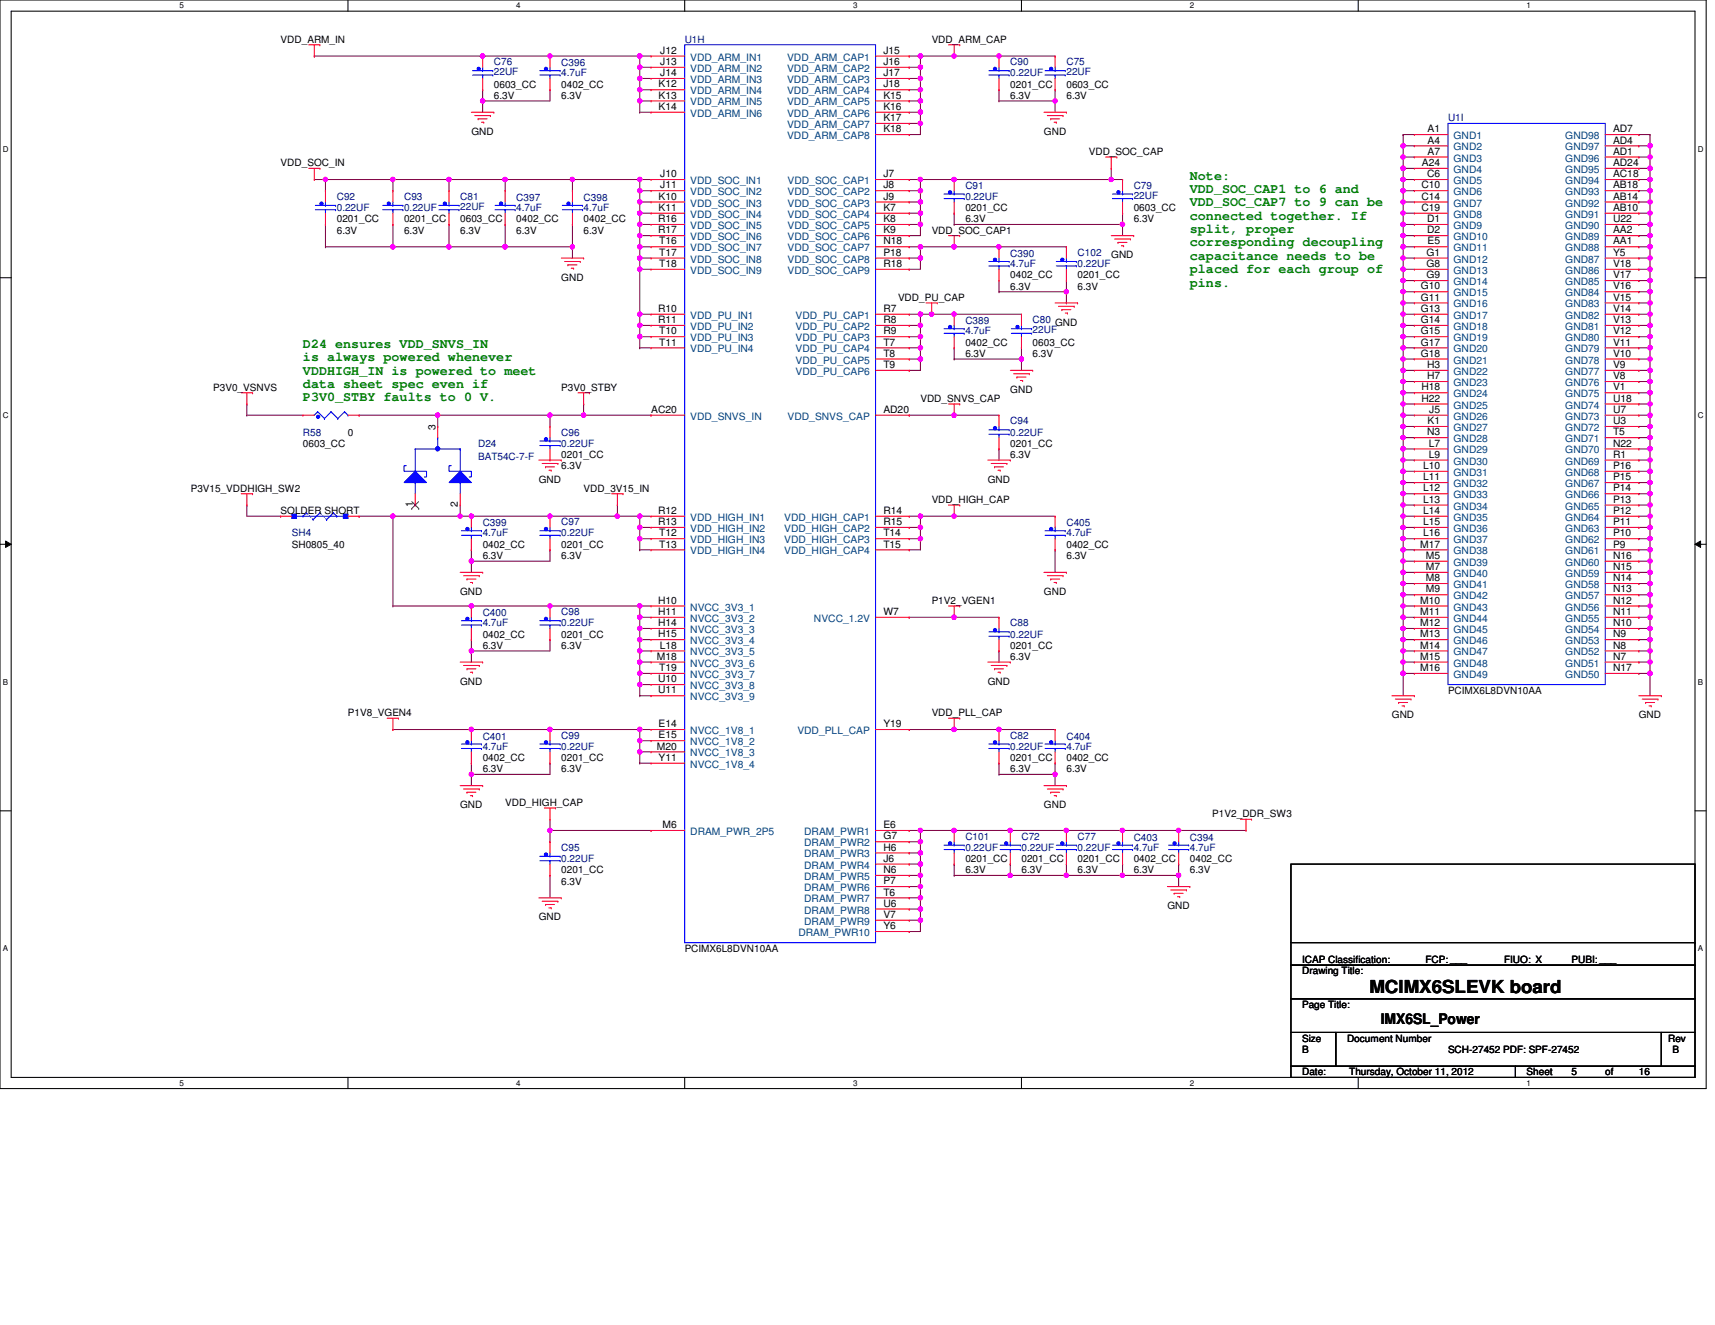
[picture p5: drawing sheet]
<svg xmlns="http://www.w3.org/2000/svg" width="279mm" height="216mm" viewBox="0 0 279 216" stroke-linecap="round" stroke-linejoin="round" font-family="sans-serif">
<defs><g id="words">
<text font-size="2.9" x="223.1" y="161.8">MCIMX6SLEVK board</text>
<text font-size="2.4" x="224.9" y="166.8">IMX6SL_Power</text>
<g font-size="2.2" fill="#008000">
<text x="193.8" y="29.3">Note:</text>
<text x="193.8" y="31.4">VDD_SOC_CAP1 to 6 and</text>
<text x="193.8" y="33.6">VDD_SOC_CAP7 to 9 can be</text>
<text x="193.8" y="35.8">connected together. If</text>
<text x="193.8" y="38">split, proper</text>
<text x="193.8" y="40.2">corresponding decoupling</text>
<text x="193.8" y="42.3">capacitance needs to be</text>
<text x="193.8" y="44.5">placed for each group of</text>
<text x="193.8" y="46.7">pins.</text>
<text x="49.4" y="56.7">D24 ensures VDD_SNVS_IN</text>
<text x="49.4" y="58.9">is always powered whenever</text>
<text x="49.4" y="61">VDDHIGH_IN is powered to meet</text>
<text x="49.4" y="63.2">data sheet spec even if</text>
<text x="49.4" y="65.4">P3V0_STBY faults to 0 V.</text>
</g>
<g font-size="1.7">
<text x="107.6" y="8.8">J12</text>
<text x="107.6" y="10.6">J13</text>
<text x="143.9" y="8.8">J15</text>
<text x="143.9" y="10.6">J16</text>
<text x="107.3" y="14.2">K12</text>
<text x="107.3" y="16.1">K13</text>
<text x="107.3" y="17.9">K14</text>
<text x="107.6" y="12.4">J14</text>
<text x="143.9" y="12.4">J17</text>
<text x="143.9" y="14.2">J18</text>
<text x="143.9" y="16.1">K15</text>
<text x="143.9" y="17.9">K16</text>
<text x="143.9" y="19.7">K17</text>
<text x="143.9" y="21.5">K18</text>
<text x="232.6" y="21.5">A1</text>
<text x="232.6" y="23.4">A4</text>
<text x="262.8" y="23.4">AD4</text>
<text x="262.8" y="21.5">AD7</text>
<text x="107.6" y="28.9">J10</text>
<text x="143.9" y="28.9">J7</text>
<text x="231.6" y="27.1">A24</text>
<text x="232.5" y="28.9">C6</text>
<text x="232.6" y="25.2">A7</text>
<text x="262.8" y="28.9">AC18</text>
<text x="262.8" y="27.1">AD24</text>
<text x="262.8" y="25.2">AD1</text>
<text x="107.3" y="32.5">K10</text>
<text x="107.3" y="34.4">K11</text>
<text x="107.6" y="30.7">J11</text>
<text x="143.9" y="30.7">J8</text>
<text x="143.9" y="32.5">J9</text>
<text x="143.9" y="34.4">K7</text>
<text x="231.6" y="30.7">C10</text>
<text x="231.6" y="32.5">C14</text>
<text x="231.6" y="34.4">C19</text>
<text x="262.8" y="34.4">AB10</text>
<text x="262.8" y="32.5">AB14</text>
<text x="262.8" y="30.7">AB18</text>
<text x="107.2" y="36.2">R16</text>
<text x="107.2" y="38">R17</text>
<text x="107.4" y="39.8">T16</text>
<text x="107.4" y="41.7">T17</text>
<text x="143.9" y="36.2">K8</text>
<text x="143.9" y="38">K9</text>
<text x="143.9" y="39.8">N18</text>
<text x="143.9" y="41.7">P18</text>
<text x="232.4" y="41.7">G1</text>
<text x="232.5" y="36.2">D1</text>
<text x="232.5" y="38">D2</text>
<text x="232.6" y="39.8">E5</text>
<text x="262.8" y="41.7">Y5</text>
<text x="262.8" y="39.8">AA1</text>
<text x="262.8" y="38">AA2</text>
<text x="262.8" y="36.2">U22</text>
<text x="107.4" y="43.5">T18</text>
<text x="143.9" y="43.5">R18</text>
<text x="231.5" y="47.2">G10</text>
<text x="232.4" y="43.5">G8</text>
<text x="232.4" y="45.3">G9</text>
<text x="262.8" y="47.2">V16</text>
<text x="262.8" y="45.3">V17</text>
<text x="262.8" y="43.5">V18</text>
<text x="107.2" y="50.8">R10</text>
<text x="107.2" y="52.6">R11</text>
<text x="143.9" y="50.8">R7</text>
<text x="143.9" y="52.6">R8</text>
<text x="231.5" y="49">G11</text>
<text x="231.5" y="50.8">G13</text>
<text x="231.5" y="52.6">G14</text>
<text x="262.8" y="52.6">V13</text>
<text x="262.8" y="50.8">V14</text>
<text x="262.8" y="49">V15</text>
<text x="107.4" y="54.5">T10</text>
<text x="107.4" y="56.3">T11</text>
<text x="143.9" y="54.5">R9</text>
<text x="143.9" y="56.3">T7</text>
<text x="143.9" y="58.1">T8</text>
<text x="143.9" y="60">T9</text>
<text x="231.5" y="54.5">G15</text>
<text x="231.5" y="56.3">G17</text>
<text x="231.5" y="58.1">G18</text>
<text x="232.5" y="60">H3</text>
<text x="262.8" y="60">V9</text>
<text x="262.8" y="58.1">V10</text>
<text x="262.8" y="56.3">V11</text>
<text x="262.8" y="54.5">V12</text>
<text x="231.6" y="63.6">H18</text>
<text x="231.6" y="65.4">H22</text>
<text x="232.5" y="61.8">H7</text>
<text x="262.8" y="65.4">U18</text>
<text x="262.8" y="63.6">V1</text>
<text x="262.8" y="61.8">V8</text>
<text x="70.9" y="70" transform="rotate(-90 70.9 70)">3</text>
<text x="106.1" y="67.3">AC20</text>
<text x="143.9" y="67.3">AD20</text>
<text x="232.5" y="70.9">N3</text>
<text x="232.6" y="69.1">K1</text>
<text x="232.9" y="67.3">J5</text>
<text x="262.8" y="70.9">T5</text>
<text x="262.8" y="69.1">U3</text>
<text x="262.8" y="67.3">U7</text>
<text x="231.8" y="76.4">L10</text>
<text x="232.8" y="72.8">L7</text>
<text x="232.8" y="74.6">L9</text>
<text x="262.8" y="76.4">P16</text>
<text x="262.8" y="74.6">R1</text>
<text x="262.8" y="72.8">N22</text>
<text x="67.3" y="82.7" transform="rotate(-90 67.3 82.7)">1</text>
<text x="74.6" y="82.7" transform="rotate(-90 74.6 82.7)">2</text>
<text x="107.2" y="83.7">R12</text>
<text x="143.9" y="83.7">R14</text>
<text x="231.8" y="78.3">L11</text>
<text x="231.8" y="80.1">L12</text>
<text x="231.8" y="81.9">L13</text>
<text x="231.8" y="83.7">L14</text>
<text x="262.8" y="83.7">P12</text>
<text x="262.8" y="81.9">P13</text>
<text x="262.8" y="80.1">P14</text>
<text x="262.8" y="78.3">P15</text>
<text x="107.2" y="85.6">R13</text>
<text x="107.4" y="87.4">T12</text>
<text x="107.4" y="89.2">T13</text>
<text x="143.9" y="85.6">R15</text>
<text x="143.9" y="87.4">T14</text>
<text x="143.9" y="89.2">T15</text>
<text x="231.4" y="89.2">M17</text>
<text x="231.8" y="85.6">L15</text>
<text x="231.8" y="87.4">L16</text>
<text x="262.8" y="89.2">P9</text>
<text x="262.8" y="87.4">P10</text>
<text x="262.8" y="85.6">P11</text>
<text x="232.3" y="91.1">M5</text>
<text x="232.3" y="92.9">M7</text>
<text x="232.3" y="94.7">M8</text>
<text x="262.8" y="94.7">N14</text>
<text x="262.8" y="92.9">N15</text>
<text x="262.8" y="91.1">N16</text>
<text x="107.2" y="98.4">H10</text>
<text x="107.2" y="100.2">H11</text>
<text x="143.9" y="100.2">W7</text>
<text x="231.4" y="98.4">M10</text>
<text x="231.4" y="100.2">M11</text>
<text x="232.3" y="96.5">M9</text>
<text x="262.8" y="100.2">N11</text>
<text x="262.8" y="98.4">N12</text>
<text x="262.8" y="96.5">N13</text>
<text x="107" y="107.5">M18</text>
<text x="107.2" y="102">H14</text>
<text x="107.2" y="103.8">H15</text>
<text x="107.5" y="105.7">L18</text>
<text x="231.4" y="102">M12</text>
<text x="231.4" y="103.8">M13</text>
<text x="231.4" y="105.7">M14</text>
<text x="231.4" y="107.5">M15</text>
<text x="262.8" y="107.5">N7</text>
<text x="262.8" y="105.7">N8</text>
<text x="262.8" y="103.8">N9</text>
<text x="262.8" y="102">N10</text>
<text x="107.2" y="111.2">U10</text>
<text x="107.2" y="113">U11</text>
<text x="107.4" y="109.3">T19</text>
<text x="231.4" y="109.3">M16</text>
<text x="262.8" y="109.3">N17</text>
<text x="107.3" y="118.5">E14</text>
<text x="143.9" y="118.5">Y19</text>
<text x="107" y="122.1">M20</text>
<text x="107.3" y="120.3">E15</text>
<text x="107.3" y="124">Y11</text>
<text x="108" y="134.9">M6</text>
<text x="143.9" y="134.9">E6</text>
<text x="143.9" y="136.8">G7</text>
<text x="143.9" y="138.6">H6</text>
<text x="143.9" y="140.4">J6</text>
<text x="143.9" y="142.3">N6</text>
<text x="143.9" y="144.1">P7</text>
<text x="143.9" y="145.9">T6</text>
<text x="143.9" y="147.7">U6</text>
<text x="143.9" y="149.6">V7</text>
<text x="143.9" y="151.4">Y6</text>
</g>
<g font-size="1.7" fill="#004080">
<text x="112.5" y="9.9">VDD_ARM_IN1</text>
<text x="112.5" y="11.7">VDD_ARM_IN2</text>
<text x="128.2" y="9.9">VDD_ARM_CAP1</text>
<text x="128.2" y="11.7">VDD_ARM_CAP2</text>
<text x="112.5" y="13.5">VDD_ARM_IN3</text>
<text x="112.5" y="15.4">VDD_ARM_IN4</text>
<text x="112.5" y="17.2">VDD_ARM_IN5</text>
<text x="128.2" y="13.5">VDD_ARM_CAP3</text>
<text x="128.2" y="15.4">VDD_ARM_CAP4</text>
<text x="128.2" y="17.2">VDD_ARM_CAP5</text>
<text x="112.5" y="19">VDD_ARM_IN6</text>
<text x="128.2" y="19">VDD_ARM_CAP6</text>
<text x="128.2" y="20.8">VDD_ARM_CAP7</text>
<text x="128.2" y="22.7">VDD_ARM_CAP8</text>
<text x="236.8" y="22.7">GND1</text>
<text x="255" y="22.7">GND98</text>
<text x="112.5" y="30">VDD_SOC_IN1</text>
<text x="128.3" y="30">VDD_SOC_CAP1</text>
<text x="236.8" y="24.5">GND2</text>
<text x="236.8" y="26.3">GND3</text>
<text x="236.8" y="28.2">GND4</text>
<text x="236.8" y="30">GND5</text>
<text x="255" y="30">GND94</text>
<text x="255" y="28.2">GND95</text>
<text x="255" y="26.3">GND96</text>
<text x="255" y="24.5">GND97</text>
<text x="112.5" y="31.8">VDD_SOC_IN2</text>
<text x="112.5" y="33.7">VDD_SOC_IN3</text>
<text x="112.5" y="35.5">VDD_SOC_IN4</text>
<text x="128.3" y="31.8">VDD_SOC_CAP2</text>
<text x="128.3" y="33.7">VDD_SOC_CAP3</text>
<text x="128.3" y="35.5">VDD_SOC_CAP4</text>
<text x="236.8" y="31.8">GND6</text>
<text x="236.8" y="33.7">GND7</text>
<text x="236.8" y="35.5">GND8</text>
<text x="255" y="35.5">GND91</text>
<text x="255" y="33.7">GND92</text>
<text x="255" y="31.8">GND93</text>
<text x="112.5" y="37.3">VDD_SOC_IN5</text>
<text x="112.5" y="39.1">VDD_SOC_IN6</text>
<text x="112.5" y="41">VDD_SOC_IN7</text>
<text x="128.3" y="37.3">VDD_SOC_CAP5</text>
<text x="128.3" y="39.1">VDD_SOC_CAP6</text>
<text x="128.3" y="41">VDD_SOC_CAP7</text>
<text x="236.8" y="37.3">GND9</text>
<text x="236.8" y="39.1">GND10</text>
<text x="236.8" y="41">GND11</text>
<text x="255" y="41">GND88</text>
<text x="255" y="39.1">GND89</text>
<text x="255" y="37.3">GND90</text>
<text x="112.5" y="42.8">VDD_SOC_IN8</text>
<text x="112.5" y="44.6">VDD_SOC_IN9</text>
<text x="128.3" y="42.8">VDD_SOC_CAP8</text>
<text x="128.3" y="44.6">VDD_SOC_CAP9</text>
<text x="236.8" y="42.8">GND12</text>
<text x="236.8" y="44.6">GND13</text>
<text x="236.8" y="46.5">GND14</text>
<text x="255" y="46.5">GND85</text>
<text x="255" y="44.6">GND86</text>
<text x="255" y="42.8">GND87</text>
<text x="112.5" y="51.9">VDD_PU_IN1</text>
<text x="112.5" y="53.8">VDD_PU_IN2</text>
<text x="129.6" y="51.9">VDD_PU_CAP1</text>
<text x="129.6" y="53.8">VDD_PU_CAP2</text>
<text x="236.8" y="48.3">GND15</text>
<text x="236.8" y="50.1">GND16</text>
<text x="236.8" y="51.9">GND17</text>
<text x="236.8" y="53.8">GND18</text>
<text x="255" y="53.8">GND81</text>
<text x="255" y="51.9">GND82</text>
<text x="255" y="50.1">GND83</text>
<text x="255" y="48.3">GND84</text>
<text x="112.5" y="55.6">VDD_PU_IN3</text>
<text x="112.5" y="57.4">VDD_PU_IN4</text>
<text x="129.6" y="55.6">VDD_PU_CAP3</text>
<text x="129.6" y="57.4">VDD_PU_CAP4</text>
<text x="129.6" y="59.2">VDD_PU_CAP5</text>
<text x="236.8" y="55.6">GND19</text>
<text x="236.8" y="57.4">GND20</text>
<text x="236.8" y="59.2">GND21</text>
<text x="255" y="59.2">GND78</text>
<text x="255" y="57.4">GND79</text>
<text x="255" y="55.6">GND80</text>
<text x="129.6" y="61.1">VDD_PU_CAP6</text>
<text x="236.8" y="61.1">GND22</text>
<text x="236.8" y="62.9">GND23</text>
<text x="236.8" y="64.7">GND24</text>
<text x="255" y="64.7">GND75</text>
<text x="255" y="62.9">GND76</text>
<text x="255" y="61.1">GND77</text>
<text x="112.5" y="68.4">VDD_SNVS_IN</text>
<text x="128.3" y="68.4">VDD_SNVS_CAP</text>
<text x="236.8" y="66.6">GND25</text>
<text x="236.8" y="68.4">GND26</text>
<text x="236.8" y="70.2">GND27</text>
<text x="255" y="70.2">GND72</text>
<text x="255" y="68.4">GND73</text>
<text x="255" y="66.6">GND74</text>
<text x="236.8" y="72.1">GND28</text>
<text x="236.8" y="73.9">GND29</text>
<text x="236.8" y="75.7">GND30</text>
<text x="236.8" y="77.5">GND31</text>
<text x="255" y="77.5">GND68</text>
<text x="255" y="75.7">GND69</text>
<text x="255" y="73.9">GND70</text>
<text x="255" y="72.1">GND71</text>
<text x="236.8" y="79.4">GND32</text>
<text x="236.8" y="81.2">GND33</text>
<text x="236.8" y="83">GND34</text>
<text x="255" y="83">GND65</text>
<text x="255" y="81.2">GND66</text>
<text x="255" y="79.4">GND67</text>
<text x="112.5" y="84.9">VDD_HIGH_IN1</text>
<text x="112.5" y="86.7">VDD_HIGH_IN2</text>
<text x="112.5" y="88.5">VDD_HIGH_IN3</text>
<text x="127.8" y="84.9">VDD_HIGH_CAP1</text>
<text x="127.8" y="86.7">VDD_HIGH_CAP2</text>
<text x="127.8" y="88.5">VDD_HIGH_CAP3</text>
<text x="236.8" y="84.9">GND35</text>
<text x="236.8" y="86.7">GND36</text>
<text x="236.8" y="88.5">GND37</text>
<text x="255" y="88.5">GND62</text>
<text x="255" y="86.7">GND63</text>
<text x="255" y="84.9">GND64</text>
<text x="112.5" y="90.3">VDD_HIGH_IN4</text>
<text x="127.8" y="90.3">VDD_HIGH_CAP4</text>
<text x="236.8" y="90.3">GND38</text>
<text x="236.8" y="92.2">GND39</text>
<text x="236.8" y="94">GND40</text>
<text x="236.8" y="95.8">GND41</text>
<text x="255" y="95.8">GND58</text>
<text x="255" y="94">GND59</text>
<text x="255" y="92.2">GND60</text>
<text x="255" y="90.3">GND61</text>
<text x="112.5" y="99.5">NVCC_3V3_1</text>
<text x="112.5" y="101.3">NVCC_3V3_2</text>
<text x="132.6" y="101.3">NVCC_1.2V</text>
<text x="236.8" y="97.7">GND42</text>
<text x="236.8" y="99.5">GND43</text>
<text x="236.8" y="101.3">GND44</text>
<text x="255" y="101.3">GND55</text>
<text x="255" y="99.5">GND56</text>
<text x="255" y="97.7">GND57</text>
<text x="112.5" y="103.1">NVCC_3V3_3</text>
<text x="112.5" y="105">NVCC_3V3_4</text>
<text x="112.5" y="106.8">NVCC_3V3_5</text>
<text x="236.8" y="103.1">GND45</text>
<text x="236.8" y="105">GND46</text>
<text x="236.8" y="106.8">GND47</text>
<text x="255" y="106.8">GND52</text>
<text x="255" y="105">GND53</text>
<text x="255" y="103.1">GND54</text>
<text x="112.5" y="108.6">NVCC_3V3_6</text>
<text x="112.5" y="110.5">NVCC_3V3_7</text>
<text x="112.5" y="112.3">NVCC_3V3_8</text>
<text x="236.8" y="108.6">GND48</text>
<text x="236.8" y="110.5">GND49</text>
<text x="255" y="110.5">GND50</text>
<text x="255" y="108.6">GND51</text>
<text x="112.5" y="119.6">NVCC_1V8_1</text>
<text x="112.5" y="114.1">NVCC_3V3_9</text>
<text x="129.9" y="119.6">VDD_PLL_CAP</text>
<text x="112.5" y="121.4">NVCC_1V8_2</text>
<text x="112.5" y="123.3">NVCC_1V8_3</text>
<text x="112.5" y="125.1">NVCC_1V8_4</text>
<text x="112.5" y="136.1">DRAM_PWR_2P5</text>
<text x="131" y="136.1">DRAM_PWR1</text>
<text x="131" y="137.9">DRAM_PWR2</text>
<text x="131" y="139.7">DRAM_PWR3</text>
<text x="131" y="141.5">DRAM_PWR4</text>
<text x="131" y="143.4">DRAM_PWR5</text>
<text x="131" y="145.2">DRAM_PWR6</text>
<text x="131" y="147">DRAM_PWR7</text>
<text x="131" y="148.9">DRAM_PWR8</text>
<text x="130.1" y="152.5">DRAM_PWR10</text>
<text x="131" y="150.7">DRAM_PWR9</text>
</g>
<g font-size="1.6">
<text x="45.7" y="7">VDD_ARM_IN</text>
<text x="151.8" y="7">VDD_ARM_CAP</text>
<text x="80.5" y="16.1">6.3V</text>
<text x="80.5" y="14.3">0603_CC</text>
<text x="91.4" y="16.1">6.3V</text>
<text x="91.4" y="14.3">0402_CC</text>
<text x="164.6" y="16.1">6.3V</text>
<text x="164.6" y="14.3">0201_CC</text>
<text x="173.7" y="16.1">6.3V</text>
<text x="173.7" y="14.3">0603_CC</text>
<text x="76.8" y="21.9">GND</text>
<text x="170.1" y="21.9">GND</text>
<text x="45.7" y="27.1">VDD_SOC_IN</text>
<text x="177.4" y="25.3">VDD_SOC_CAP</text>
<text x="157.3" y="34.4">0201_CC</text>
<text x="184.7" y="34.4">0603_CC</text>
<text x="54.9" y="38.1">6.3V</text>
<text x="54.9" y="36.2">0201_CC</text>
<text x="65.8" y="38.1">6.3V</text>
<text x="65.8" y="36.2">0201_CC</text>
<text x="75" y="38.1">6.3V</text>
<text x="75" y="36.2">0603_CC</text>
<text x="84.1" y="38.1">6.3V</text>
<text x="84.1" y="36.2">0402_CC</text>
<text x="95.1" y="38.1">6.3V</text>
<text x="95.1" y="36.2">0402_CC</text>
<text x="151.8" y="38.1">VDD_SOC_CAP1</text>
<text x="157.3" y="36.2">6.3V</text>
<text x="184.7" y="36.2">6.3V</text>
<text x="91.4" y="45.7">GND</text>
<text x="164.6" y="47.2">6.3V</text>
<text x="164.6" y="45.4">0402_CC</text>
<text x="175.6" y="47.2">6.3V</text>
<text x="175.6" y="45.4">0201_CC</text>
<text x="181" y="42.1">GND</text>
<text x="146.3" y="49">VDD_PU_CAP</text>
<text x="157.3" y="58.2">6.3V</text>
<text x="157.3" y="56.3">0402_CC</text>
<text x="168.2" y="58.2">6.3V</text>
<text x="168.2" y="56.3">0603_CC</text>
<text x="34.7" y="63.6">P3V0_VSNVS</text>
<text x="91.4" y="63.6">P3V0_STBY</text>
<text x="149.9" y="65.5">VDD_SNVS_CAP</text>
<text x="164.6" y="64">GND</text>
<text x="56.7" y="71">0</text>
<text x="49.4" y="72.8">0603_CC</text>
<text x="91.4" y="76.5">6.3V</text>
<text x="91.4" y="74.6">0201_CC</text>
<text x="164.6" y="74.6">6.3V</text>
<text x="164.6" y="72.8">0201_CC</text>
<text x="31.1" y="80.1">P3V15_VDDHIGH_SW2</text>
<text x="45.7" y="83.8">SOLDER SHORT</text>
<text x="87.8" y="78.7">GND</text>
<text x="95.1" y="80.1">VDD_3V15_IN</text>
<text x="151.8" y="81.9">VDD_HIGH_CAP</text>
<text x="160.9" y="78.7">GND</text>
<text x="47.5" y="89.3">SH0805_40</text>
<text x="78.6" y="89.3">0402_CC</text>
<text x="91.4" y="89.3">0201_CC</text>
<text x="173.7" y="89.3">0402_CC</text>
<text x="78.6" y="91.1">6.3V</text>
<text x="91.4" y="91.1">6.3V</text>
<text x="173.7" y="91.1">6.3V</text>
<text x="75" y="96.9">GND</text>
<text x="151.8" y="98.4">P1V2_VGEN1</text>
<text x="170.1" y="96.9">GND</text>
<text x="78.6" y="105.7">6.3V</text>
<text x="78.6" y="103.9">0402_CC</text>
<text x="91.4" y="105.7">6.3V</text>
<text x="91.4" y="103.9">0201_CC</text>
<text x="164.6" y="107.5">6.3V</text>
<text x="164.6" y="105.7">0201_CC</text>
<text x="75" y="111.6">GND</text>
<text x="160.9" y="111.6">GND</text>
<text x="235.9" y="113">PCIMX6L8DVN10AA</text>
<text x="56.7" y="116.7">P1V8_VGEN4</text>
<text x="151.8" y="116.7">VDD_PLL_CAP</text>
<text x="226.8" y="117.1">GND</text>
<text x="267" y="117.1">GND</text>
<text x="78.6" y="125.8">6.3V</text>
<text x="78.6" y="124">0402_CC</text>
<text x="91.4" y="125.8">6.3V</text>
<text x="91.4" y="124">0201_CC</text>
<text x="164.6" y="125.8">6.3V</text>
<text x="164.6" y="124">0201_CC</text>
<text x="173.7" y="125.8">6.3V</text>
<text x="173.7" y="124">0402_CC</text>
<text x="75" y="131.7">GND</text>
<text x="82.3" y="131.3">VDD_HIGH_CAP</text>
<text x="170.1" y="131.7">GND</text>
<text x="197.5" y="133.1">P1V2_DDR_SW3</text>
<text x="91.4" y="142.3">0201_CC</text>
<text x="157.3" y="142.3">6.3V</text>
<text x="157.3" y="140.5">0201_CC</text>
<text x="166.4" y="142.3">6.3V</text>
<text x="166.4" y="140.5">0201_CC</text>
<text x="175.6" y="142.3">6.3V</text>
<text x="175.6" y="140.5">0201_CC</text>
<text x="184.7" y="142.3">6.3V</text>
<text x="184.7" y="140.5">0402_CC</text>
<text x="193.8" y="142.3">6.3V</text>
<text x="193.8" y="140.5">0402_CC</text>
<text x="87.8" y="150">GND</text>
<text x="91.4" y="144.1">6.3V</text>
<text x="190.2" y="148.1">GND</text>
<text x="111.5" y="155.1">PCIMX6L8DVN10AA</text>
<text x="212.1" y="158.8">Drawing Title:</text>
<text x="212.1" y="156.9">ICAP Classification:</text>
<text x="232.2" y="156.9">FCP: ___</text>
<text x="245" y="156.9">FIUO: X</text>
<text x="256" y="156.9">PUBI: ___</text>
<text x="212.1" y="164.2">Page Title:</text>
<text x="212.1" y="169.7">Size</text>
<text x="212.1" y="171.6">B</text>
<text x="219.5" y="169.7">Document Number</text>
<text x="235.9" y="171.6">SCH-27452 PDF: SPF-27452</text>
<text x="271.8" y="169.7">Rev</text>
<text x="272.5" y="171.6">B</text>
<text x="212.1" y="175.2">Date:</text>
<text x="219.8" y="175.2">Thursday, October 11, 2012</text>
<text x="248.7" y="175.2">Sheet</text>
<text x="256" y="175.2">5</text>
<text x="261.5" y="175.2">of</text>
<text x="267" y="175.2">16</text>
</g>
<g font-size="1.6" fill="#000080">
<text x="80.5" y="10.6">C76</text>
<text x="91.4" y="10.8">C396</text>
<text x="111.5" y="7">U1H</text>
<text x="164.6" y="10.6">C90</text>
<text x="173.7" y="10.6">C75</text>
<text x="80.5" y="12.3">22UF</text>
<text x="91.4" y="12.4">4.7uF</text>
<text x="164.6" y="12.4">0.22UF</text>
<text x="173.7" y="12.3">22UF</text>
<text x="235.9" y="19.8">U1I</text>
<text x="54.9" y="32.6">C92</text>
<text x="54.9" y="34.4">0.22UF</text>
<text x="65.8" y="32.6">C93</text>
<text x="65.8" y="34.4">0.22UF</text>
<text x="75" y="32.6">C81</text>
<text x="75" y="34.2">22UF</text>
<text x="84.1" y="32.7">C397</text>
<text x="84.1" y="34.4">4.7uF</text>
<text x="95.1" y="32.7">C398</text>
<text x="95.1" y="34.4">4.7uF</text>
<text x="157.3" y="30.7">C91</text>
<text x="157.3" y="32.6">0.22UF</text>
<text x="184.7" y="30.7">C79</text>
<text x="184.7" y="32.4">22UF</text>
<text x="164.6" y="41.9">C390</text>
<text x="175.6" y="41.7">C102</text>
<text x="164.6" y="43.5">4.7uF</text>
<text x="175.6" y="43.5">0.22UF</text>
<text x="157.3" y="52.9">C389</text>
<text x="168.2" y="52.7">C80 GND</text>
<text x="157.3" y="54.5">4.7uF</text>
<text x="168.2" y="54.3">22UF</text>
<text x="49.4" y="71">R58</text>
<text x="91.4" y="71">C96</text>
<text x="164.6" y="69.1">C94</text>
<text x="164.6" y="71">0.22UF</text>
<text x="77.9" y="72.8">D24</text>
<text x="77.9" y="75">BAT54C-7-F</text>
<text x="91.4" y="72.8">0.22UF</text>
<text x="47.5" y="87.4">SH4</text>
<text x="78.6" y="85.8">C399</text>
<text x="78.6" y="87.4">4.7uF</text>
<text x="91.4" y="85.6">C97</text>
<text x="91.4" y="87.4">0.22UF</text>
<text x="173.7" y="85.8">C405</text>
<text x="173.7" y="87.4">4.7uF</text>
<text x="78.6" y="100.4">C400</text>
<text x="91.4" y="100.2">C98</text>
<text x="78.6" y="102.1">4.7uF</text>
<text x="91.4" y="102.1">0.22UF</text>
<text x="164.6" y="102.1">C88</text>
<text x="164.6" y="103.9">0.22UF</text>
<text x="78.6" y="120.5">C401</text>
<text x="78.6" y="122.2">4.7uF</text>
<text x="91.4" y="120.4">C99</text>
<text x="91.4" y="122.2">0.22UF</text>
<text x="164.6" y="120.4">C82</text>
<text x="164.6" y="122.2">0.22UF</text>
<text x="173.7" y="120.5">C404</text>
<text x="173.7" y="122.2">4.7uF</text>
<text x="157.3" y="136.8">C101</text>
<text x="166.4" y="136.8">C72</text>
<text x="175.6" y="136.8">C77</text>
<text x="184.7" y="137">C403</text>
<text x="193.8" y="137">C394</text>
<text x="91.4" y="138.6">C95</text>
<text x="91.4" y="140.5">0.22UF</text>
<text x="157.3" y="138.6">0.22UF</text>
<text x="166.4" y="138.6">0.22UF</text>
<text x="175.6" y="138.6">0.22UF</text>
<text x="184.7" y="138.6">4.7uF</text>
<text x="193.8" y="138.6">4.7uF</text>
</g>
<g font-size="1.3">
<text x="29.3" y="1.4">5</text>
<text x="84.1" y="1.4">4</text>
<text x="139" y="1.4">3</text>
<text x="193.8" y="1.4">2</text>
<text x="248.7" y="1.4">1</text>
<text x=".5" y="24.7">D</text>
<text x="276.6" y="24.7">D</text>
<text x=".5" y="68.2">C</text>
<text x="276.6" y="68.2">C</text>
<text x=".5" y="111.6">B</text>
<text x="276.6" y="111.6">B</text>
<text x=".5" y="155">A</text>
<text x="276.6" y="155">A</text>
<text x="29.3" y="176.9">5</text>
<text x="84.1" y="176.9">4</text>
<text x="139" y="176.9">3</text>
<text x="193.8" y="176.9">2</text>
<text x="248.7" y="176.9">1</text>
</g>
</g></defs>
<path d="M0 0h278v177.4h-278zM1.8 1.8h274.3v173.8h-274.3z" fill="none" stroke="#000" stroke-width=".17"/>
<g fill="#fff">
<path d="M29.3 .2h.7v1.5h-.7z"/>
<path d="M29.3 175.7h.7v1.5h-.7z"/>
</g>
<path d="M56.7 0v1.8M56.7 175.6v1.8" fill="none" stroke="#000" stroke-width=".17"/>
<g fill="#fff">
<path d="M84.1 .2h.7v1.5h-.7z"/>
<path d="M84.1 175.7h.7v1.5h-.7z"/>
</g>
<path d="M111.5 0v1.8M111.5 175.6v1.8" fill="none" stroke="#000" stroke-width=".17"/>
<g fill="#fff">
<path d="M139 .2h.7v1.5h-.7z"/>
<path d="M139 175.7h.7v1.5h-.7z"/>
</g>
<path d="M166.4 0v1.8M166.4 175.6v1.8" fill="none" stroke="#000" stroke-width=".17"/>
<g fill="#fff">
<path d="M193.8 .2h.8v1.5h-.8z"/>
<path d="M193.8 175.7h.8v1.5h-.8z"/>
</g>
<path d="M221.3 0v1.8M221.3 175.6v1.8" fill="none" stroke="#000" stroke-width=".17"/>
<g fill="#fff">
<path d="M248.7 .2h.7v1.5h-.7z"/>
<path d="M248.7 175.7h.7v1.5h-.7z"/>
<path d="M.5 23.5h.9v1.5h-.9z"/>
<path d="M276.6 23.5h1v1.5h-1z"/>
<path d="M.5 67h.9v1.4h-.9z"/>
<path d="M276.6 67h1v1.4h-1z"/>
</g>
<path d="M0 45.3h1.8M276.1 45.3h1.9" fill="none" stroke="#000" stroke-width=".17"/>
<g fill="#fff">
<path d="M.5 110.4h.8v1.5h-.8z"/>
<path d="M276.6 110.4h.9v1.5h-.9z"/>
</g>
<path d="M0 88.7h1.8M276.1 88.7h1.9" fill="none" stroke="#000" stroke-width=".17"/>
<path d="M.9 88.2l.9 .5-.9 .5zM276.1 88.7l1-.5v1z" fill="#000"/>
<path d="M.9 88.2l.9 .5-.9 .5zM276.1 88.7l1-.5v1z" fill="none" stroke="#000" stroke-width=".16"/>
<g fill="#fff">
<path d="M.5 153.8h.8v1.5h-.8z"/>
<path d="M276.6 153.8h.9v1.5h-.9z"/>
</g>
<path d="M0 132.1h1.8M276.1 132.1h1.9" fill="none" stroke="#000" stroke-width=".17"/>
<g fill="none" stroke="#800040" stroke-width=".17">
<path d="M104.2 9.1h.1M104.2 14.6h.1M104.2 12.8h.1M104.2 9.1v1.9M104.2 12.8v3.6M162.8 14.6h.1M162.8 16.4h.1M162.8 14.6v1.8M162.8 16.4h9.1M171.9 16.4h.1M171.9 16.4v1.9M104.2 38.4h.1"/>
<path d="M104.2 38.4v3.7M155.4 34.7h.1M155.4 36.6h.1M155.4 34.7v1.9M155.4 36.6h27.5M104.2 40.2h.1"/>
</g>
<circle cx="182.9" cy="36.6" r=".36" fill="#f0f"/>
<circle cx="182.9" cy="36.6" r=".36" fill="none" stroke="#f0f" stroke-width=".17"/>
<path d="M149.9 16.4h.1M149.9 16.4v1.9" fill="none" stroke="#800040" stroke-width=".17"/>
<circle cx="149.9" cy="18.3" r=".36" fill="#f0f"/>
<circle cx="149.9" cy="18.3" r=".36" fill="none" stroke="#f0f" stroke-width=".17"/>
<circle cx="149.9" cy="16.4" r=".36" fill="#f0f"/>
<circle cx="149.9" cy="16.4" r=".36" fill="none" stroke="#f0f" stroke-width=".17"/>
<path d="M149.9 14.6h.1M149.9 14.6v1.8" fill="none" stroke="#800040" stroke-width=".17"/>
<circle cx="149.9" cy="14.6" r=".36" fill="#f0f"/>
<circle cx="149.9" cy="14.6" r=".36" fill="none" stroke="#f0f" stroke-width=".17"/>
<path d="M149.9 12.8h.1M149.9 12.8v1.8" fill="none" stroke="#800040" stroke-width=".17"/>
<circle cx="149.9" cy="12.8" r=".36" fill="#f0f"/>
<circle cx="149.9" cy="12.8" r=".36" fill="none" stroke="#f0f" stroke-width=".17"/>
<path d="M149.9 11h.1M149.9 18.3h.1M149.9 11v1.8M149.9 18.3v3.6M149.9 20.1h.1M149.9 36.6h.1M149.9 36.6v1.8M149.9 42.1h.1M149.9 42.1v1.8" fill="none" stroke="#800040" stroke-width=".17"/>
<circle cx="149.9" cy="42" r=".36" fill="#f0f"/>
<circle cx="149.9" cy="42" r=".36" fill="none" stroke="#f0f" stroke-width=".17"/>
<path d="M104.2 12.8h.1M104.2 12.8h1.9M149.9 34.7h.1M149.9 34.7v1.9M149.9 40.2h.1M149.9 40.2v1.9" fill="none" stroke="#800040" stroke-width=".17"/>
<circle cx="104.2" cy="12.8" r=".36" fill="#f0f"/>
<circle cx="104.2" cy="12.8" r=".36" fill="none" stroke="#f0f" stroke-width=".17"/>
<path d="M104.2 16.4h.1M104.2 16.4h1.9" fill="none" stroke="#800040" stroke-width=".17"/>
<circle cx="104.2" cy="16.4" r=".36" fill="#f0f"/>
<circle cx="104.2" cy="16.4" r=".36" fill="none" stroke="#f0f" stroke-width=".17"/>
<path d="M104.2 14.6h.1M104.2 14.6h1.9" fill="none" stroke="#800040" stroke-width=".17"/>
<circle cx="104.2" cy="14.6" r=".36" fill="#f0f"/>
<circle cx="104.2" cy="14.6" r=".36" fill="none" stroke="#f0f" stroke-width=".17"/>
<path d="M104.2 9.1h.1M104.2 9.1h1.9" fill="none" stroke="#800040" stroke-width=".17"/>
<circle cx="104.2" cy="9.1" r=".36" fill="#f0f"/>
<circle cx="104.2" cy="9.1" r=".36" fill="none" stroke="#f0f" stroke-width=".17"/>
<path d="M104.2 11h.1M104.2 11h1.9" fill="none" stroke="#800040" stroke-width=".17"/>
<circle cx="104.2" cy="11" r=".36" fill="#f0f"/>
<circle cx="104.2" cy="11" r=".36" fill="none" stroke="#f0f" stroke-width=".17"/>
<path d="M104.2 40.2h.1M104.2 40.2h1.9" fill="none" stroke="#800040" stroke-width=".17"/>
<circle cx="104.2" cy="40.2" r=".36" fill="#f0f"/>
<circle cx="104.2" cy="40.2" r=".36" fill="none" stroke="#f0f" stroke-width=".17"/>
<path d="M104.2 36.6h.1M104.2 36.6h1.9" fill="none" stroke="#800040" stroke-width=".17"/>
<circle cx="104.2" cy="36.6" r=".36" fill="#f0f"/>
<circle cx="104.2" cy="36.6" r=".36" fill="none" stroke="#f0f" stroke-width=".17"/>
<path d="M104.2 34.7h.1M104.2 34.7h1.9" fill="none" stroke="#800040" stroke-width=".17"/>
<circle cx="104.2" cy="34.7" r=".36" fill="#f0f"/>
<circle cx="104.2" cy="34.7" r=".36" fill="none" stroke="#f0f" stroke-width=".17"/>
<path d="M104.2 42.1h.1M104.2 42.1h1.9" fill="none" stroke="#800040" stroke-width=".17"/>
<circle cx="104.2" cy="42" r=".36" fill="#f0f"/>
<circle cx="104.2" cy="42" r=".36" fill="none" stroke="#f0f" stroke-width=".17"/>
<g fill="none" stroke="#800040" stroke-width=".17">
<path d="M148.1 16.4h.1M148.1 18.3h.1M148.1 14.6h.1M148.1 12.8h.1M148.1 16.4h1.8M148.1 18.3h1.8M148.1 14.6h1.8M148.1 12.8h1.8M93.3 29.3h10.9M104.2 29.3h.1M148.1 21.9h.1M148.1 20.1h.1"/>
<path d="M148.1 21.9h1.8M148.1 20.1h1.8"/>
</g>
<circle cx="149.9" cy="20.1" r=".36" fill="#f0f"/>
<circle cx="149.9" cy="20.1" r=".36" fill="none" stroke="#f0f" stroke-width=".17"/>
<path d="M148.1 11h.1M148.1 9.1h.1M148.1 9.1h1.8M149.9 9.1h.1M149.9 9.1v1.9h-1.8" fill="none" stroke="#800040" stroke-width=".17"/>
<circle cx="149.9" cy="11" r=".36" fill="#f0f"/>
<circle cx="149.9" cy="11" r=".36" fill="none" stroke="#f0f" stroke-width=".17"/>
<circle cx="149.9" cy="9.1" r=".36" fill="#f0f"/>
<circle cx="149.9" cy="9.1" r=".36" fill="none" stroke="#f0f" stroke-width=".17"/>
<path d="M148.1 34.7h.1M148.1 34.7h1.8" fill="none" stroke="#800040" stroke-width=".17"/>
<circle cx="149.9" cy="34.7" r=".36" fill="#f0f"/>
<circle cx="149.9" cy="34.7" r=".36" fill="none" stroke="#f0f" stroke-width=".17"/>
<path d="M148.1 36.6h.1M148.1 36.6h1.8" fill="none" stroke="#800040" stroke-width=".17"/>
<circle cx="149.9" cy="36.6" r=".36" fill="#f0f"/>
<circle cx="149.9" cy="36.6" r=".36" fill="none" stroke="#f0f" stroke-width=".17"/>
<path d="M89.6 9.1h14.6M104.2 9.1h.1M148.1 38.4h.1M148.1 38.4h1.8M148.1 43.9h.1M148.1 42.1h.1M148.1 40.2h.1M148.1 43.9h1.8M148.1 42.1h1.8M148.1 40.2h1.8" fill="none" stroke="#800040" stroke-width=".17"/>
<circle cx="89.6" cy="9.1" r=".36" fill="#f0f"/>
<circle cx="89.6" cy="9.1" r=".36" fill="none" stroke="#f0f" stroke-width=".17"/>
<path d="M104.2 54.9h.1M104.2 54.9v1.8M104.2 54.9h1.9" fill="none" stroke="#800040" stroke-width=".17"/>
<circle cx="104.2" cy="54.8" r=".36" fill="#f0f"/>
<circle cx="104.2" cy="54.8" r=".36" fill="none" stroke="#f0f" stroke-width=".17"/>
<path d="M149.9 56.7h.1M149.9 54.9h.1M149.9 53h.1M149.9 53v5.5" fill="none" stroke="#800040" stroke-width=".17"/>
<circle cx="149.9" cy="54.8" r=".36" fill="#f0f"/>
<circle cx="149.9" cy="54.8" r=".36" fill="none" stroke="#f0f" stroke-width=".17"/>
<path d="M149.9 51.2h.1M149.9 51.2v1.8" fill="none" stroke="#800040" stroke-width=".17"/>
<circle cx="149.9" cy="53" r=".36" fill="#f0f"/>
<circle cx="149.9" cy="53" r=".36" fill="none" stroke="#f0f" stroke-width=".17"/>
<circle cx="149.9" cy="51.2" r=".36" fill="#f0f"/>
<circle cx="149.9" cy="51.2" r=".36" fill="none" stroke="#f0f" stroke-width=".17"/>
<path d="M148.1 58.5h.1M148.1 58.5h1.8" fill="none" stroke="#800040" stroke-width=".17"/>
<circle cx="149.9" cy="58.5" r=".36" fill="#f0f"/>
<circle cx="149.9" cy="58.5" r=".36" fill="none" stroke="#f0f" stroke-width=".17"/>
<path d="M148.1 56.7h.1M148.1 56.7h1.8" fill="none" stroke="#800040" stroke-width=".17"/>
<circle cx="149.9" cy="56.7" r=".36" fill="#f0f"/>
<circle cx="149.9" cy="56.7" r=".36" fill="none" stroke="#f0f" stroke-width=".17"/>
<g fill="none" stroke="#800040" stroke-width=".17">
<path d="M104.2 11h.1M104.2 18.3h.1M104.2 16.4h.1M104.2 11v1.8M104.2 16.4v1.9M104.2 18.3h1.9M104.2 36.6h.1M104.2 38.4h.1M104.2 36.6v1.8M104.2 38.4h1.9M148.1 54.9h.1M148.1 54.9h1.8"/>
<path d="M149.9 51.2h.1M149.9 51.2h1.9"/>
</g>
<circle cx="104.2" cy="38.4" r=".36" fill="#f0f"/>
<circle cx="104.2" cy="38.4" r=".36" fill="none" stroke="#f0f" stroke-width=".17"/>
<path d="M104.2 51.2h.1M104.2 56.7h.1M104.2 53h.1M104.2 51.2h1.9M104.2 56.7h1.9M104.2 53h1.9" fill="none" stroke="#800040" stroke-width=".17"/>
<circle cx="104.2" cy="53" r=".36" fill="#f0f"/>
<circle cx="104.2" cy="53" r=".36" fill="none" stroke="#f0f" stroke-width=".17"/>
<path d="M104.2 51.2h.1M104.2 51.2v1.8M76.8 91.4h.1M76.8 91.4v1.9M104.2 87.8h.1M104.2 87.8v1.8M104.2 87.8h1.9" fill="none" stroke="#800040" stroke-width=".17"/>
<circle cx="104.2" cy="87.8" r=".36" fill="#f0f"/>
<circle cx="104.2" cy="87.8" r=".36" fill="none" stroke="#f0f" stroke-width=".17"/>
<path d="M104.2 84.1h.1M104.2 84.1h1.9" fill="none" stroke="#800040" stroke-width=".17"/>
<circle cx="104.2" cy="84.1" r=".36" fill="#f0f"/>
<circle cx="104.2" cy="84.1" r=".36" fill="none" stroke="#f0f" stroke-width=".17"/>
<path d="M104.2 89.6h.1M104.2 85.9h.1M104.2 89.6h1.9M104.2 85.9h1.9" fill="none" stroke="#800040" stroke-width=".17"/>
<circle cx="104.2" cy="85.9" r=".36" fill="#f0f"/>
<circle cx="104.2" cy="85.9" r=".36" fill="none" stroke="#f0f" stroke-width=".17"/>
<path d="M104.2 84.1h.1M104.2 84.1v1.8M148.1 89.6h.1M148.1 84.1h.1M148.1 84.1h1.8M149.9 87.8h.1M149.9 87.8v1.8h-1.8" fill="none" stroke="#800040" stroke-width=".17"/>
<circle cx="149.9" cy="84.1" r=".36" fill="#f0f"/>
<circle cx="149.9" cy="84.1" r=".36" fill="none" stroke="#f0f" stroke-width=".17"/>
<path d="M148.1 85.9h.1M149.9 84.1h.1M149.9 84.1v1.8h-1.8" fill="none" stroke="#800040" stroke-width=".17"/>
<circle cx="149.9" cy="85.9" r=".36" fill="#f0f"/>
<circle cx="149.9" cy="85.9" r=".36" fill="none" stroke="#f0f" stroke-width=".17"/>
<path d="M148.1 87.8h.1M148.1 87.8h1.8" fill="none" stroke="#800040" stroke-width=".17"/>
<circle cx="149.9" cy="87.8" r=".36" fill="#f0f"/>
<circle cx="149.9" cy="87.8" r=".36" fill="none" stroke="#f0f" stroke-width=".17"/>
<path d="M148.1 118.9h.1M148.1 118.9h7.3" fill="none" stroke="#800040" stroke-width=".17"/>
<circle cx="155.4" cy="118.8" r=".36" fill="#f0f"/>
<circle cx="155.4" cy="118.8" r=".36" fill="none" stroke="#f0f" stroke-width=".17"/>
<path d="M171.9 126.2h.1M171.9 126.2v1.8" fill="none" stroke="#800040" stroke-width=".17"/>
<circle cx="171.9" cy="126.2" r=".35" fill="#f0f"/>
<circle cx="171.9" cy="126.2" r=".35" fill="none" stroke="#f0f" stroke-width=".17"/>
<path d="M148.1 137.2h.1M148.1 137.2h1.8M162.8 126.2h.1M162.8 126.2h9.1" fill="none" stroke="#800040" stroke-width=".17"/>
<circle cx="149.9" cy="137.1" r=".36" fill="#f0f"/>
<circle cx="149.9" cy="137.1" r=".36" fill="none" stroke="#f0f" stroke-width=".17"/>
<path d="M89.6 67.6h5.5M95.1 67.6h.1M104.2 118.9h.1M104.2 118.9h1.9M164.6 140.8h.1M164.6 140.8v1.8" fill="none" stroke="#800040" stroke-width=".17"/>
<circle cx="104.2" cy="118.8" r=".36" fill="#f0f"/>
<circle cx="104.2" cy="118.8" r=".36" fill="none" stroke="#f0f" stroke-width=".17"/>
<path d="M104.2 120.7h.1M104.2 120.7h1.9" fill="none" stroke="#800040" stroke-width=".17"/>
<circle cx="104.2" cy="120.7" r=".36" fill="#f0f"/>
<circle cx="104.2" cy="120.7" r=".36" fill="none" stroke="#f0f" stroke-width=".17"/>
<path d="M104.2 118.9h.1M104.2 118.9v1.8M104.2 122.5h.1M104.2 122.5h1.9" fill="none" stroke="#800040" stroke-width=".17"/>
<circle cx="104.2" cy="122.5" r=".36" fill="#f0f"/>
<circle cx="104.2" cy="122.5" r=".36" fill="none" stroke="#f0f" stroke-width=".17"/>
<path d="M104.2 113.4h.1M104.2 111.5h.1M104.2 100.6h.1M104.2 111.5v1.9M104.2 113.4h1.9M104.2 100.6h1.9M104.2 120.7h.1M104.2 124.4h.1M104.2 122.5h.1M104.2 120.7v3.7M104.2 124.4h1.9" fill="none" stroke="#800040" stroke-width=".17"/>
<circle cx="104.2" cy="100.6" r=".36" fill="#f0f"/>
<circle cx="104.2" cy="100.6" r=".36" fill="none" stroke="#f0f" stroke-width=".17"/>
<path d="M104.2 102.4h.1M104.2 102.4h1.9" fill="none" stroke="#800040" stroke-width=".17"/>
<circle cx="104.2" cy="102.4" r=".36" fill="#f0f"/>
<circle cx="104.2" cy="102.4" r=".36" fill="none" stroke="#f0f" stroke-width=".17"/>
<path d="M104.2 100.6h.1M104.2 104.2h.1M104.2 100.6v1.8M104.2 104.2h1.9" fill="none" stroke="#800040" stroke-width=".17"/>
<circle cx="104.2" cy="104.2" r=".36" fill="#f0f"/>
<circle cx="104.2" cy="104.2" r=".36" fill="none" stroke="#f0f" stroke-width=".17"/>
<path d="M104.2 102.4h.1M104.2 106.1h.1M104.2 102.4v1.8M104.2 106.1h1.9" fill="none" stroke="#800040" stroke-width=".17"/>
<circle cx="104.2" cy="106.1" r=".36" fill="#f0f"/>
<circle cx="104.2" cy="106.1" r=".36" fill="none" stroke="#f0f" stroke-width=".17"/>
<path d="M104.2 104.2h.1M104.2 107.9h.1M104.2 104.2v1.9M104.2 107.9h1.9" fill="none" stroke="#800040" stroke-width=".17"/>
<circle cx="104.2" cy="107.9" r=".36" fill="#f0f"/>
<circle cx="104.2" cy="107.9" r=".36" fill="none" stroke="#f0f" stroke-width=".17"/>
<path d="M104.2 106.1h.1M104.2 109.7h.1M104.2 106.1v1.8M104.2 109.7h1.9" fill="none" stroke="#800040" stroke-width=".17"/>
<circle cx="104.2" cy="109.7" r=".36" fill="#f0f"/>
<circle cx="104.2" cy="109.7" r=".36" fill="none" stroke="#f0f" stroke-width=".17"/>
<path d="M104.2 107.9h.1M104.2 111.5h.1M104.2 107.9v1.8M104.2 111.5h1.9" fill="none" stroke="#800040" stroke-width=".17"/>
<circle cx="104.2" cy="111.5" r=".36" fill="#f0f"/>
<circle cx="104.2" cy="111.5" r=".36" fill="none" stroke="#f0f" stroke-width=".17"/>
<path d="M104.2 109.7h.1M104.2 109.7v1.8M148.1 149.9h.1M149.9 148.1h.1M149.9 148.1v1.8h-1.8" fill="none" stroke="#800040" stroke-width=".17"/>
<circle cx="149.9" cy="149.9" r=".36" fill="#f0f"/>
<circle cx="149.9" cy="149.9" r=".36" fill="none" stroke="#f0f" stroke-width=".17"/>
<circle cx="149.9" cy="148.1" r=".36" fill="#f0f"/>
<circle cx="149.9" cy="148.1" r=".36" fill="none" stroke="#f0f" stroke-width=".17"/>
<path d="M148.1 139h.1M148.1 139h1.8M149.9 139h.1M149.9 139v1.8h-1.8M148.1 140.8h.1" fill="none" stroke="#800040" stroke-width=".17"/>
<circle cx="149.9" cy="140.8" r=".36" fill="#f0f"/>
<circle cx="149.9" cy="140.8" r=".36" fill="none" stroke="#f0f" stroke-width=".17"/>
<circle cx="149.9" cy="139" r=".36" fill="#f0f"/>
<circle cx="149.9" cy="139" r=".36" fill="none" stroke="#f0f" stroke-width=".17"/>
<path d="M148.1 142.6h.1M148.1 142.6h1.8" fill="none" stroke="#800040" stroke-width=".17"/>
<circle cx="149.9" cy="142.6" r=".36" fill="#f0f"/>
<circle cx="149.9" cy="142.6" r=".36" fill="none" stroke="#f0f" stroke-width=".17"/>
<path d="M148.1 144.5h.1M148.1 146.3h.1M148.1 144.5h1.8M149.9 140.8h.1M149.9 142.6h.1M149.9 144.5h.1M149.9 140.8v5.5h-1.8" fill="none" stroke="#800040" stroke-width=".17"/>
<circle cx="149.9" cy="146.3" r=".36" fill="#f0f"/>
<circle cx="149.9" cy="146.3" r=".36" fill="none" stroke="#f0f" stroke-width=".17"/>
<circle cx="149.9" cy="144.4" r=".36" fill="#f0f"/>
<circle cx="149.9" cy="144.4" r=".36" fill="none" stroke="#f0f" stroke-width=".17"/>
<path d="M73.2 36.6h.1M73.2 36.6v3.6M82.3 40.2h.1M82.3 40.2h11M93.3 40.2h.1M93.3 40.2v1.9M76.8 91.4h.1M89.6 89.6h.1M89.6 89.6v1.8h-12.8M148.1 148.1h.1M149.9 146.3h.1M149.9 146.3v1.8h-1.8" fill="none" stroke="#800040" stroke-width=".17"/>
<circle cx="93.2" cy="40.2" r=".36" fill="#f0f"/>
<circle cx="93.2" cy="40.2" r=".36" fill="none" stroke="#f0f" stroke-width=".17"/>
<g fill="none" stroke="#800040" stroke-width=".17">
<path d="M78.6 16.4h.1M78.6 16.4v1.9M89.6 14.6h.1M89.6 14.6v1.8M93.3 36.6h.1M93.3 36.6v3.6M104.2 34.7h.1M104.2 34.7v1.9M104.2 53h.1M104.2 53v1.9M268.8 51.2h.1M268.8 54.9h.1"/>
<path d="M268.8 51.2v1.8M268.8 54.9v1.8M268.8 69.5h.1M268.8 73.2h.1M268.8 69.5v1.8M268.8 73.2v1.8M104.2 85.9h.1M104.2 85.9v1.9M149.9 85.9h.1M149.9 85.9v1.9M164.6 142.6h.1M173.7 140.8h.1"/>
<path d="M173.7 140.8v1.8h-9.1"/>
</g>
<circle cx="268.8" cy="73.1" r=".36" fill="#f0f"/>
<circle cx="268.8" cy="73.1" r=".36" fill="none" stroke="#f0f" stroke-width=".17"/>
<path d="M268.8 65.8h.1M268.8 67.6h.1M268.8 65.8v3.7" fill="none" stroke="#800040" stroke-width=".17"/>
<circle cx="268.8" cy="69.5" r=".36" fill="#f0f"/>
<circle cx="268.8" cy="69.5" r=".36" fill="none" stroke="#f0f" stroke-width=".17"/>
<circle cx="268.8" cy="67.6" r=".36" fill="#f0f"/>
<circle cx="268.8" cy="67.6" r=".36" fill="none" stroke="#f0f" stroke-width=".17"/>
<path d="M268.8 89.6h.1M268.8 89.6v1.8" fill="none" stroke="#800040" stroke-width=".17"/>
<circle cx="268.8" cy="91.4" r=".36" fill="#f0f"/>
<circle cx="268.8" cy="91.4" r=".36" fill="none" stroke="#f0f" stroke-width=".17"/>
<circle cx="268.8" cy="89.6" r=".36" fill="#f0f"/>
<circle cx="268.8" cy="89.6" r=".36" fill="none" stroke="#f0f" stroke-width=".17"/>
<g fill="none" stroke="#800040" stroke-width=".17">
<path d="M268.8 56.7h.1M268.8 56.7v1.8M268.8 71.3h.1M268.8 75h.1M268.8 71.3v1.9M268.8 75v1.8M268.8 82.3h.1M268.8 91.4h.1M268.8 82.3v1.8M268.8 91.4v1.9M268.8 100.6h.1M268.8 109.7h.1"/>
<path d="M268.8 100.6v1.8M268.8 109.7v3.7"/>
</g>
<circle cx="268.8" cy="109.7" r=".36" fill="#f0f"/>
<circle cx="268.8" cy="109.7" r=".36" fill="none" stroke="#f0f" stroke-width=".17"/>
<path d="M268.8 84.1h.1M268.8 93.3h.1M268.8 84.1v1.8M268.8 93.3v1.8" fill="none" stroke="#800040" stroke-width=".17"/>
<circle cx="268.8" cy="95.1" r=".36" fill="#f0f"/>
<circle cx="268.8" cy="95.1" r=".36" fill="none" stroke="#f0f" stroke-width=".17"/>
<circle cx="268.8" cy="93.2" r=".36" fill="#f0f"/>
<circle cx="268.8" cy="93.2" r=".36" fill="none" stroke="#f0f" stroke-width=".17"/>
<path d="M268.8 102.4h.1M268.8 102.4v1.8" fill="none" stroke="#800040" stroke-width=".17"/>
<circle cx="268.8" cy="104.2" r=".36" fill="#f0f"/>
<circle cx="268.8" cy="104.2" r=".36" fill="none" stroke="#f0f" stroke-width=".17"/>
<circle cx="268.8" cy="102.4" r=".36" fill="#f0f"/>
<circle cx="268.8" cy="102.4" r=".36" fill="none" stroke="#f0f" stroke-width=".17"/>
<path d="M268.8 58.5h.1M268.8 58.5v1.8" fill="none" stroke="#800040" stroke-width=".17"/>
<circle cx="268.8" cy="58.5" r=".36" fill="#f0f"/>
<circle cx="268.8" cy="58.5" r=".36" fill="none" stroke="#f0f" stroke-width=".17"/>
<path d="M268.8 76.8h.1M268.8 62.2h.1M268.8 62.2v1.8M268.8 76.8v1.8" fill="none" stroke="#800040" stroke-width=".17"/>
<circle cx="268.8" cy="64" r=".36" fill="#f0f"/>
<circle cx="268.8" cy="64" r=".36" fill="none" stroke="#f0f" stroke-width=".17"/>
<path d="M268.8 64h.1M268.8 64v1.8" fill="none" stroke="#800040" stroke-width=".17"/>
<circle cx="268.8" cy="65.8" r=".36" fill="#f0f"/>
<circle cx="268.8" cy="65.8" r=".36" fill="none" stroke="#f0f" stroke-width=".17"/>
<path d="M268.8 53h.1M268.8 53v1.9" fill="none" stroke="#800040" stroke-width=".17"/>
<circle cx="268.8" cy="54.8" r=".36" fill="#f0f"/>
<circle cx="268.8" cy="54.8" r=".36" fill="none" stroke="#f0f" stroke-width=".17"/>
<path d="M268.8 85.9h.1M268.8 95.1h.1M268.8 85.9v1.9M268.8 95.1v1.8M268.8 104.2h.1M268.8 104.2v1.9" fill="none" stroke="#800040" stroke-width=".17"/>
<circle cx="268.8" cy="106.1" r=".36" fill="#f0f"/>
<circle cx="268.8" cy="106.1" r=".36" fill="none" stroke="#f0f" stroke-width=".17"/>
<path d="M268.8 60.3h.1M268.8 60.3v1.9" fill="none" stroke="#800040" stroke-width=".17"/>
<circle cx="268.8" cy="62.2" r=".36" fill="#f0f"/>
<circle cx="268.8" cy="62.2" r=".36" fill="none" stroke="#f0f" stroke-width=".17"/>
<circle cx="268.8" cy="60.3" r=".36" fill="#f0f"/>
<circle cx="268.8" cy="60.3" r=".36" fill="none" stroke="#f0f" stroke-width=".17"/>
<path d="M268.8 78.6h.1M268.8 78.6v1.9M268.8 87.8h.1M268.8 87.8v1.8" fill="none" stroke="#800040" stroke-width=".17"/>
<circle cx="268.8" cy="87.8" r=".36" fill="#f0f"/>
<circle cx="268.8" cy="87.8" r=".36" fill="none" stroke="#f0f" stroke-width=".17"/>
<path d="M268.8 96.9h.1M268.8 96.9v1.8" fill="none" stroke="#800040" stroke-width=".17"/>
<circle cx="268.8" cy="96.9" r=".36" fill="#f0f"/>
<circle cx="268.8" cy="96.9" r=".36" fill="none" stroke="#f0f" stroke-width=".17"/>
<path d="M268.8 80.5h.1M268.8 80.5v1.8M268.8 106.1h.1M268.8 106.1v1.8" fill="none" stroke="#800040" stroke-width=".17"/>
<circle cx="268.8" cy="82.3" r=".36" fill="#f0f"/>
<circle cx="268.8" cy="82.3" r=".36" fill="none" stroke="#f0f" stroke-width=".17"/>
<circle cx="268.8" cy="80.4" r=".36" fill="#f0f"/>
<circle cx="268.8" cy="80.4" r=".36" fill="none" stroke="#f0f" stroke-width=".17"/>
<path d="M268.8 98.7h.1M268.8 98.7v1.9" fill="none" stroke="#800040" stroke-width=".17"/>
<circle cx="268.8" cy="100.6" r=".36" fill="#f0f"/>
<circle cx="268.8" cy="100.6" r=".36" fill="none" stroke="#f0f" stroke-width=".17"/>
<circle cx="268.8" cy="98.7" r=".36" fill="#f0f"/>
<circle cx="268.8" cy="98.7" r=".36" fill="none" stroke="#f0f" stroke-width=".17"/>
<path d="M228.6 109.7h.1M228.6 109.7v3.7" fill="none" stroke="#800040" stroke-width=".17"/>
<circle cx="228.6" cy="109.7" r=".36" fill="#f0f"/>
<circle cx="228.6" cy="109.7" r=".36" fill="none" stroke="#f0f" stroke-width=".17"/>
<path d="M228.6 21.9h.1M228.6 32.9h.1M228.6 29.3h.1M228.6 21.9v1.9M228.6 29.3v1.8M228.6 32.9v1.8M228.6 76.8h.1M228.6 76.8v1.8M228.6 87.8h.1M228.6 84.1h.1M228.6 84.1v1.8M228.6 87.8v1.8" fill="none" stroke="#800040" stroke-width=".17"/>
<circle cx="228.6" cy="31.1" r=".36" fill="#f0f"/>
<circle cx="228.6" cy="31.1" r=".36" fill="none" stroke="#f0f" stroke-width=".17"/>
<circle cx="228.6" cy="29.2" r=".36" fill="#f0f"/>
<circle cx="228.6" cy="29.2" r=".36" fill="none" stroke="#f0f" stroke-width=".17"/>
<path d="M228.6 95.1h.1M228.6 95.1v1.8" fill="none" stroke="#800040" stroke-width=".17"/>
<circle cx="228.6" cy="96.9" r=".36" fill="#f0f"/>
<circle cx="228.6" cy="96.9" r=".36" fill="none" stroke="#f0f" stroke-width=".17"/>
<path d="M228.6 40.2h.1M228.6 40.2v1.9" fill="none" stroke="#800040" stroke-width=".17"/>
<circle cx="228.6" cy="42" r=".36" fill="#f0f"/>
<circle cx="228.6" cy="42" r=".36" fill="none" stroke="#f0f" stroke-width=".17"/>
<path d="M228.6 106.1h.1M228.6 106.1v1.8" fill="none" stroke="#800040" stroke-width=".17"/>
<circle cx="228.6" cy="107.9" r=".36" fill="#f0f"/>
<circle cx="228.6" cy="107.9" r=".36" fill="none" stroke="#f0f" stroke-width=".17"/>
<path d="M228.6 64h.1M228.6 64v1.8M228.6 102.4h.1M228.6 102.4v1.8" fill="none" stroke="#800040" stroke-width=".17"/>
<circle cx="228.6" cy="64" r=".36" fill="#f0f"/>
<circle cx="228.6" cy="64" r=".36" fill="none" stroke="#f0f" stroke-width=".17"/>
<path d="M228.6 51.2h.1M228.6 51.2v1.8" fill="none" stroke="#800040" stroke-width=".17"/>
<circle cx="228.6" cy="51.2" r=".36" fill="#f0f"/>
<circle cx="228.6" cy="51.2" r=".36" fill="none" stroke="#f0f" stroke-width=".17"/>
<path d="M228.6 47.5h.1M228.6 47.5v1.9" fill="none" stroke="#800040" stroke-width=".17"/>
<circle cx="228.6" cy="49.4" r=".36" fill="#f0f"/>
<circle cx="228.6" cy="49.4" r=".36" fill="none" stroke="#f0f" stroke-width=".17"/>
<path d="M228.6 75h.1M228.6 75v1.8" fill="none" stroke="#800040" stroke-width=".17"/>
<circle cx="228.6" cy="76.8" r=".36" fill="#f0f"/>
<circle cx="228.6" cy="76.8" r=".36" fill="none" stroke="#f0f" stroke-width=".17"/>
<path d="M228.6 82.3h.1M228.6 82.3v1.8" fill="none" stroke="#800040" stroke-width=".17"/>
<circle cx="228.6" cy="84.1" r=".36" fill="#f0f"/>
<circle cx="228.6" cy="84.1" r=".36" fill="none" stroke="#f0f" stroke-width=".17"/>
<circle cx="228.6" cy="82.3" r=".36" fill="#f0f"/>
<circle cx="228.6" cy="82.3" r=".36" fill="none" stroke="#f0f" stroke-width=".17"/>
<path d="M228.6 27.4h.1M228.6 27.4v1.9" fill="none" stroke="#800040" stroke-width=".17"/>
<circle cx="228.6" cy="27.4" r=".36" fill="#f0f"/>
<circle cx="228.6" cy="27.4" r=".36" fill="none" stroke="#f0f" stroke-width=".17"/>
<path d="M228.6 38.4h.1M228.6 38.4v1.8M228.6 93.3h.1M228.6 93.3v1.8" fill="none" stroke="#800040" stroke-width=".17"/>
<circle cx="228.6" cy="40.2" r=".36" fill="#f0f"/>
<circle cx="228.6" cy="40.2" r=".36" fill="none" stroke="#f0f" stroke-width=".17"/>
<circle cx="228.6" cy="38.4" r=".36" fill="#f0f"/>
<circle cx="228.6" cy="38.4" r=".36" fill="none" stroke="#f0f" stroke-width=".17"/>
<path d="M228.6 100.6h.1M228.6 100.6v1.8" fill="none" stroke="#800040" stroke-width=".17"/>
<circle cx="228.6" cy="102.4" r=".36" fill="#f0f"/>
<circle cx="228.6" cy="102.4" r=".36" fill="none" stroke="#f0f" stroke-width=".17"/>
<circle cx="228.6" cy="100.6" r=".36" fill="#f0f"/>
<circle cx="228.6" cy="100.6" r=".36" fill="none" stroke="#f0f" stroke-width=".17"/>
<path d="M228.6 45.7h.1M228.6 45.7v1.8M228.6 62.2h.1M228.6 62.2v1.8" fill="none" stroke="#800040" stroke-width=".17"/>
<circle cx="228.6" cy="47.5" r=".36" fill="#f0f"/>
<circle cx="228.6" cy="47.5" r=".36" fill="none" stroke="#f0f" stroke-width=".17"/>
<circle cx="228.6" cy="45.7" r=".36" fill="#f0f"/>
<circle cx="228.6" cy="45.7" r=".36" fill="none" stroke="#f0f" stroke-width=".17"/>
<path d="M228.6 73.2h.1M228.6 73.2v1.8" fill="none" stroke="#800040" stroke-width=".17"/>
<circle cx="228.6" cy="75" r=".36" fill="#f0f"/>
<circle cx="228.6" cy="75" r=".36" fill="none" stroke="#f0f" stroke-width=".17"/>
<circle cx="228.6" cy="73.1" r=".36" fill="#f0f"/>
<circle cx="228.6" cy="73.1" r=".36" fill="none" stroke="#f0f" stroke-width=".17"/>
<path d="M228.6 56.7h.1M228.6 56.7v1.8M228.6 80.5h.1M228.6 80.5v1.8" fill="none" stroke="#800040" stroke-width=".17"/>
<circle cx="228.6" cy="80.4" r=".36" fill="#f0f"/>
<circle cx="228.6" cy="80.4" r=".36" fill="none" stroke="#f0f" stroke-width=".17"/>
<path d="M228.6 25.6h.1M228.6 36.6h.1M228.6 25.6v1.8M228.6 36.6v1.8M228.6 91.4h.1M228.6 91.4v1.9" fill="none" stroke="#800040" stroke-width=".17"/>
<circle cx="228.6" cy="36.6" r=".36" fill="#f0f"/>
<circle cx="228.6" cy="36.6" r=".36" fill="none" stroke="#f0f" stroke-width=".17"/>
<path d="M228.6 60.3h.1M228.6 60.3v1.9M228.6 98.7h.1M228.6 98.7v1.9" fill="none" stroke="#800040" stroke-width=".17"/>
<circle cx="228.6" cy="62.2" r=".36" fill="#f0f"/>
<circle cx="228.6" cy="62.2" r=".36" fill="none" stroke="#f0f" stroke-width=".17"/>
<circle cx="228.6" cy="60.3" r=".36" fill="#f0f"/>
<circle cx="228.6" cy="60.3" r=".36" fill="none" stroke="#f0f" stroke-width=".17"/>
<path d="M228.6 43.9h.1M228.6 43.9v1.8M228.6 71.3h.1M228.6 67.6h.1M228.6 67.6v1.9M228.6 71.3v1.9" fill="none" stroke="#800040" stroke-width=".17"/>
<circle cx="228.6" cy="69.5" r=".36" fill="#f0f"/>
<circle cx="228.6" cy="69.5" r=".36" fill="none" stroke="#f0f" stroke-width=".17"/>
<circle cx="228.6" cy="67.6" r=".36" fill="#f0f"/>
<circle cx="228.6" cy="67.6" r=".36" fill="none" stroke="#f0f" stroke-width=".17"/>
<path d="M228.6 54.9h.1M228.6 54.9v1.8" fill="none" stroke="#800040" stroke-width=".17"/>
<circle cx="228.6" cy="56.7" r=".36" fill="#f0f"/>
<circle cx="228.6" cy="56.7" r=".36" fill="none" stroke="#f0f" stroke-width=".17"/>
<circle cx="228.6" cy="54.8" r=".36" fill="#f0f"/>
<circle cx="228.6" cy="54.8" r=".36" fill="none" stroke="#f0f" stroke-width=".17"/>
<path d="M228.6 23.8h.1M228.6 23.8v1.8M228.6 78.6h.1M228.6 78.6v1.9" fill="none" stroke="#800040" stroke-width=".17"/>
<circle cx="228.6" cy="25.6" r=".36" fill="#f0f"/>
<circle cx="228.6" cy="25.6" r=".36" fill="none" stroke="#f0f" stroke-width=".17"/>
<circle cx="228.6" cy="23.8" r=".36" fill="#f0f"/>
<circle cx="228.6" cy="23.8" r=".36" fill="none" stroke="#f0f" stroke-width=".17"/>
<path d="M228.6 89.6h.1M228.6 89.6v1.8" fill="none" stroke="#800040" stroke-width=".17"/>
<circle cx="228.6" cy="91.4" r=".36" fill="#f0f"/>
<circle cx="228.6" cy="91.4" r=".36" fill="none" stroke="#f0f" stroke-width=".17"/>
<circle cx="228.6" cy="89.6" r=".36" fill="#f0f"/>
<circle cx="228.6" cy="89.6" r=".36" fill="none" stroke="#f0f" stroke-width=".17"/>
<path d="M228.6 85.9h.1M228.6 85.9v1.9" fill="none" stroke="#800040" stroke-width=".17"/>
<circle cx="228.6" cy="87.8" r=".36" fill="#f0f"/>
<circle cx="228.6" cy="87.8" r=".36" fill="none" stroke="#f0f" stroke-width=".17"/>
<circle cx="228.6" cy="85.9" r=".36" fill="#f0f"/>
<circle cx="228.6" cy="85.9" r=".36" fill="none" stroke="#f0f" stroke-width=".17"/>
<path d="M228.6 34.7h.1M228.6 34.7v1.9" fill="none" stroke="#800040" stroke-width=".17"/>
<circle cx="228.6" cy="34.7" r=".36" fill="#f0f"/>
<circle cx="228.6" cy="34.7" r=".36" fill="none" stroke="#f0f" stroke-width=".17"/>
<path d="M228.6 31.1h.1M228.6 31.1v1.8M228.6 58.5h.1M228.6 42.1h.1M228.6 42.1v1.8M228.6 58.5v1.8M228.6 96.9h.1M228.6 96.9v1.8M228.6 107.9h.1M228.6 104.2h.1M228.6 104.2v1.9M228.6 107.9v1.8" fill="none" stroke="#800040" stroke-width=".17"/>
<circle cx="228.6" cy="106.1" r=".36" fill="#f0f"/>
<circle cx="228.6" cy="106.1" r=".36" fill="none" stroke="#f0f" stroke-width=".17"/>
<circle cx="228.6" cy="104.2" r=".36" fill="#f0f"/>
<circle cx="228.6" cy="104.2" r=".36" fill="none" stroke="#f0f" stroke-width=".17"/>
<path d="M228.6 69.5h.1M228.6 65.8h.1M228.6 65.8v1.8M228.6 69.5v1.8" fill="none" stroke="#800040" stroke-width=".17"/>
<circle cx="228.6" cy="65.8" r=".36" fill="#f0f"/>
<circle cx="228.6" cy="65.8" r=".36" fill="none" stroke="#f0f" stroke-width=".17"/>
<path d="M228.6 53h.1M228.6 49.4h.1M228.6 49.4v1.8M228.6 53v1.9M228.6 76.8h.1M228.6 78.6h.1M228.6 76.8h1.8M228.6 78.6h1.8M228.6 109.7h.1M228.6 109.7h1.8" fill="none" stroke="#800040" stroke-width=".17"/>
<circle cx="228.6" cy="78.6" r=".36" fill="#f0f"/>
<circle cx="228.6" cy="78.6" r=".36" fill="none" stroke="#f0f" stroke-width=".17"/>
<g fill="none" stroke="#800040" stroke-width=".17">
<path d="M228.6 21.9h.1M228.6 23.8h.1M228.6 32.9h.1M228.6 21.9h1.8M228.6 23.8h1.8M228.6 32.9h1.8M228.6 87.8h.1M228.6 89.6h.1M228.6 84.1h.1M228.6 85.9h.1M228.6 87.8h1.8M228.6 89.6h1.8"/>
<path d="M228.6 84.1h1.8M228.6 85.9h1.8"/>
</g>
<circle cx="228.6" cy="32.9" r=".36" fill="#f0f"/>
<circle cx="228.6" cy="32.9" r=".36" fill="none" stroke="#f0f" stroke-width=".17"/>
<path d="M228.6 34.7h.1M228.6 29.3h.1M228.6 31.1h.1M228.6 34.7h1.8M228.6 29.3h1.8M228.6 31.1h1.8M228.6 95.1h.1M228.6 95.1h1.8" fill="none" stroke="#800040" stroke-width=".17"/>
<circle cx="228.6" cy="95.1" r=".36" fill="#f0f"/>
<circle cx="228.6" cy="95.1" r=".36" fill="none" stroke="#f0f" stroke-width=".17"/>
<g fill="none" stroke="#800040" stroke-width=".17">
<path d="M228.6 40.2h.1M228.6 42.1h.1M228.6 51.2h.1M228.6 53h.1M228.6 40.2h1.8M228.6 42.1h1.8M228.6 51.2h1.8M228.6 53h1.8M228.6 64h.1M228.6 65.8h.1M228.6 64h1.8M228.6 65.8h1.8"/>
<path d="M228.6 96.9h.1M228.6 96.9h1.8M228.6 106.1h.1M228.6 107.9h.1M228.6 102.4h.1M228.6 104.2h.1M228.6 106.1h1.8M228.6 107.9h1.8M228.6 102.4h1.8M228.6 104.2h1.8"/>
</g>
<circle cx="228.6" cy="53" r=".36" fill="#f0f"/>
<circle cx="228.6" cy="53" r=".36" fill="none" stroke="#f0f" stroke-width=".17"/>
<path d="M228.6 27.4h.1M228.6 27.4h1.8M228.6 47.5h.1M228.6 49.4h.1M228.6 47.5h1.8M228.6 49.4h1.8M228.6 75h.1M228.6 75h1.8M228.6 82.3h.1M228.6 93.3h.1M228.6 82.3h1.8M228.6 93.3h1.8" fill="none" stroke="#800040" stroke-width=".17"/>
<circle cx="228.6" cy="93.2" r=".36" fill="#f0f"/>
<circle cx="228.6" cy="93.2" r=".36" fill="none" stroke="#f0f" stroke-width=".17"/>
<g fill="none" stroke="#800040" stroke-width=".17">
<path d="M228.6 38.4h.1M228.6 38.4h1.8M228.6 45.7h.1M228.6 56.7h.1M228.6 58.5h.1M228.6 45.7h1.8M228.6 56.7h1.8M228.6 58.5h1.8M228.6 62.2h.1M228.6 73.2h.1M228.6 62.2h1.8M228.6 73.2h1.8"/>
<path d="M228.6 100.6h.1M228.6 100.6h1.8"/>
</g>
<circle cx="228.6" cy="58.5" r=".36" fill="#f0f"/>
<circle cx="228.6" cy="58.5" r=".36" fill="none" stroke="#f0f" stroke-width=".17"/>
<path d="M228.6 25.6h.1M228.6 36.6h.1M228.6 25.6h1.8M228.6 36.6h1.8M228.6 80.5h.1M228.6 91.4h.1M228.6 98.7h.1M228.6 80.5h1.8M228.6 91.4h1.8M228.6 98.7h1.8" fill="none" stroke="#800040" stroke-width=".17"/>
<circle cx="228.6" cy="98.7" r=".36" fill="#f0f"/>
<circle cx="228.6" cy="98.7" r=".36" fill="none" stroke="#f0f" stroke-width=".17"/>
<path d="M228.6 43.9h.1M228.6 43.9h1.8M228.6 60.3h.1M228.6 60.3h1.8" fill="none" stroke="#800040" stroke-width=".17"/>
<circle cx="228.6" cy="43.9" r=".36" fill="#f0f"/>
<circle cx="228.6" cy="43.9" r=".36" fill="none" stroke="#f0f" stroke-width=".17"/>
<path d="M228.6 71.3h.1M228.6 71.3h1.8" fill="none" stroke="#800040" stroke-width=".17"/>
<circle cx="228.6" cy="71.3" r=".36" fill="#f0f"/>
<circle cx="228.6" cy="71.3" r=".36" fill="none" stroke="#f0f" stroke-width=".17"/>
<path d="M228.6 54.9h.1M228.6 54.9h1.8M267 51.2h.1M267 53h.1M267 51.2h1.8M267 53h1.8M228.6 67.6h.1M228.6 69.5h.1M228.6 67.6h1.8M228.6 69.5h1.8" fill="none" stroke="#800040" stroke-width=".17"/>
<circle cx="268.8" cy="53" r=".36" fill="#f0f"/>
<circle cx="268.8" cy="53" r=".36" fill="none" stroke="#f0f" stroke-width=".17"/>
<path d="M267 54.9h.1M267 56.7h.1M267 54.9h1.8M267 56.7h1.8" fill="none" stroke="#800040" stroke-width=".17"/>
<circle cx="268.8" cy="56.7" r=".36" fill="#f0f"/>
<circle cx="268.8" cy="56.7" r=".36" fill="none" stroke="#f0f" stroke-width=".17"/>
<path d="M267 69.5h.1M267 71.3h.1M267 69.5h1.8M267 71.3h1.8" fill="none" stroke="#800040" stroke-width=".17"/>
<circle cx="268.8" cy="71.3" r=".36" fill="#f0f"/>
<circle cx="268.8" cy="71.3" r=".36" fill="none" stroke="#f0f" stroke-width=".17"/>
<path d="M267 73.2h.1M267 75h.1M267 73.2h1.8M267 75h1.8" fill="none" stroke="#800040" stroke-width=".17"/>
<circle cx="268.8" cy="75" r=".36" fill="#f0f"/>
<circle cx="268.8" cy="75" r=".36" fill="none" stroke="#f0f" stroke-width=".17"/>
<path d="M267 65.8h.1M267 67.6h.1M267 65.8h1.8M267 67.6h1.8M267 89.6h.1M267 91.4h.1M267 82.3h.1M267 84.1h.1M267 89.6h1.8M267 91.4h1.8M267 82.3h1.8M267 84.1h1.8" fill="none" stroke="#800040" stroke-width=".17"/>
<circle cx="268.8" cy="84.1" r=".36" fill="#f0f"/>
<circle cx="268.8" cy="84.1" r=".36" fill="none" stroke="#f0f" stroke-width=".17"/>
<path d="M267 58.5h.1M267 58.5h1.8M267 76.8h.1M267 76.8h1.8M267 93.3h.1M267 93.3h1.8M267 100.6h.1M267 102.4h.1M267 100.6h1.8M267 102.4h1.8" fill="none" stroke="#800040" stroke-width=".17"/>
<circle cx="268.8" cy="76.8" r=".36" fill="#f0f"/>
<circle cx="268.8" cy="76.8" r=".36" fill="none" stroke="#f0f" stroke-width=".17"/>
<path d="M267 85.9h.1M267 85.9h1.8M267 107.9h.1M267 109.7h.1M267 107.9h1.8M267 109.7h1.8" fill="none" stroke="#800040" stroke-width=".17"/>
<circle cx="268.8" cy="85.9" r=".36" fill="#f0f"/>
<circle cx="268.8" cy="85.9" r=".36" fill="none" stroke="#f0f" stroke-width=".17"/>
<path d="M267 60.3h.1M267 78.6h.1M267 60.3h1.8M267 78.6h1.8M267 95.1h.1M267 95.1h1.8M267 104.2h.1M267 104.2h1.8" fill="none" stroke="#800040" stroke-width=".17"/>
<circle cx="268.8" cy="78.6" r=".36" fill="#f0f"/>
<circle cx="268.8" cy="78.6" r=".36" fill="none" stroke="#f0f" stroke-width=".17"/>
<g fill="none" stroke="#800040" stroke-width=".17">
<path d="M267 62.2h.1M267 64h.1M267 62.2h1.8M267 64h1.8M267 87.8h.1M267 96.9h.1M267 80.5h.1M267 98.7h.1M267 87.8h1.8M267 96.9h1.8M267 80.5h1.8M267 98.7h1.8"/>
<path d="M267 106.1h.1M267 106.1h1.8M268.8 107.9h.1M268.8 107.9v1.8"/>
</g>
<circle cx="268.8" cy="107.9" r=".36" fill="#f0f"/>
<circle cx="268.8" cy="107.9" r=".36" fill="none" stroke="#f0f" stroke-width=".17"/>
<path d="M268.8 23.8h.1M268.8 23.8v1.8" fill="none" stroke="#800040" stroke-width=".17"/>
<circle cx="268.8" cy="25.6" r=".36" fill="#f0f"/>
<circle cx="268.8" cy="25.6" r=".36" fill="none" stroke="#f0f" stroke-width=".17"/>
<circle cx="268.8" cy="23.8" r=".36" fill="#f0f"/>
<circle cx="268.8" cy="23.8" r=".36" fill="none" stroke="#f0f" stroke-width=".17"/>
<path d="M268.8 34.7h.1M268.8 32.9h.1M268.8 31.1h.1M268.8 25.6h.1M268.8 29.3h.1M268.8 27.4h.1M268.8 25.6v11" fill="none" stroke="#800040" stroke-width=".17"/>
<circle cx="268.8" cy="29.2" r=".36" fill="#f0f"/>
<circle cx="268.8" cy="29.2" r=".36" fill="none" stroke="#f0f" stroke-width=".17"/>
<circle cx="268.8" cy="27.4" r=".36" fill="#f0f"/>
<circle cx="268.8" cy="27.4" r=".36" fill="none" stroke="#f0f" stroke-width=".17"/>
<path d="M267 21.9h.1M267 23.8h.1M267 25.6h.1M267 34.7h.1M267 21.9h1.8M267 23.8h1.8M267 25.6h1.8M267 34.7h1.8" fill="none" stroke="#800040" stroke-width=".17"/>
<circle cx="268.8" cy="34.7" r=".36" fill="#f0f"/>
<circle cx="268.8" cy="34.7" r=".36" fill="none" stroke="#f0f" stroke-width=".17"/>
<path d="M267 36.6h.1M267 32.9h.1M267 36.6h1.8M267 32.9h1.8" fill="none" stroke="#800040" stroke-width=".17"/>
<circle cx="268.8" cy="32.9" r=".36" fill="#f0f"/>
<circle cx="268.8" cy="32.9" r=".36" fill="none" stroke="#f0f" stroke-width=".17"/>
<path d="M267 31.1h.1M267 31.1h1.8" fill="none" stroke="#800040" stroke-width=".17"/>
<circle cx="268.8" cy="31.1" r=".36" fill="#f0f"/>
<circle cx="268.8" cy="31.1" r=".36" fill="none" stroke="#f0f" stroke-width=".17"/>
<path d="M267 27.4h.1M267 29.3h.1M267 27.4h1.8M267 29.3h1.8M268.8 21.9h.1M268.8 21.9v1.9M268.8 49.4h.1M268.8 49.4v1.8" fill="none" stroke="#800040" stroke-width=".17"/>
<circle cx="268.8" cy="51.2" r=".36" fill="#f0f"/>
<circle cx="268.8" cy="51.2" r=".36" fill="none" stroke="#f0f" stroke-width=".17"/>
<circle cx="268.8" cy="49.4" r=".36" fill="#f0f"/>
<circle cx="268.8" cy="49.4" r=".36" fill="none" stroke="#f0f" stroke-width=".17"/>
<path d="M76.8 89.6h.1M76.8 89.6v1.8" fill="none" stroke="#800040" stroke-width=".17"/>
<circle cx="76.8" cy="91.4" r=".36" fill="#f0f"/>
<circle cx="76.8" cy="91.4" r=".36" fill="none" stroke="#f0f" stroke-width=".17"/>
<path d="M89.6 67.6h.1M89.6 67.6v1.9" fill="none" stroke="#800040" stroke-width=".17"/>
<circle cx="89.6" cy="67.6" r=".36" fill="#f0f"/>
<circle cx="89.6" cy="67.6" r=".36" fill="none" stroke="#f0f" stroke-width=".17"/>
<path d="M104.2 98.7h.1M104.2 98.7h1.9M89.6 135.3h16.5M106.1 135.3h.1" fill="none" stroke="#800040" stroke-width=".17"/>
<circle cx="104.2" cy="98.7" r=".36" fill="#f0f"/>
<circle cx="104.2" cy="98.7" r=".36" fill="none" stroke="#f0f" stroke-width=".17"/>
<path d="M104.2 29.3h.1M104.2 29.3h1.9M104.2 98.7h.1M104.2 98.7v1.9" fill="none" stroke="#800040" stroke-width=".17"/>
<circle cx="104.2" cy="29.2" r=".36" fill="#f0f"/>
<circle cx="104.2" cy="29.2" r=".36" fill="none" stroke="#f0f" stroke-width=".17"/>
<path d="M104.2 29.3h.1M104.2 31.1h.1M104.2 29.3v1.8M104.2 31.1h1.9" fill="none" stroke="#800040" stroke-width=".17"/>
<circle cx="104.2" cy="31.1" r=".36" fill="#f0f"/>
<circle cx="104.2" cy="31.1" r=".36" fill="none" stroke="#f0f" stroke-width=".17"/>
<g fill="none" stroke="#800040" stroke-width=".17">
<path d="M148.1 29.3h.1M148.1 31.1h.1M148.1 29.3h1.8M148.1 31.1h1.8M267 38.4h.1M267 38.4h1.8M104.2 43.9h.1M104.2 42.1h.1M104.2 43.9h1.9M104.2 42.1v1.8M149.9 58.5h.1M149.9 58.5v1.8h-1.8"/>
<path d="M267 40.2h.1M267 40.2h1.8M148.1 60.3h.1M148.1 135.3h.1M148.1 135.3h1.8M148.1 151.8h.1M149.9 149.9h.1M149.9 149.9v1.9h-1.8"/>
</g>
<circle cx="268.8" cy="40.2" r=".36" fill="#f0f"/>
<circle cx="268.8" cy="40.2" r=".36" fill="none" stroke="#f0f" stroke-width=".17"/>
<path d="M267 42.1h.1M267 42.1h1.8" fill="none" stroke="#800040" stroke-width=".17"/>
<circle cx="268.8" cy="42" r=".36" fill="#f0f"/>
<circle cx="268.8" cy="42" r=".36" fill="none" stroke="#f0f" stroke-width=".17"/>
<path d="M267 43.9h.1M267 43.9h1.8" fill="none" stroke="#800040" stroke-width=".17"/>
<circle cx="268.8" cy="43.9" r=".36" fill="#f0f"/>
<circle cx="268.8" cy="43.9" r=".36" fill="none" stroke="#f0f" stroke-width=".17"/>
<path d="M78.6 14.6h.1M78.6 14.6v1.8M267 45.7h.1M267 47.5h.1M267 49.4h.1M267 45.7h1.8M267 47.5h1.8M267 49.4h1.8" fill="none" stroke="#800040" stroke-width=".17"/>
<circle cx="78.6" cy="16.4" r=".35" fill="#f0f"/>
<circle cx="78.6" cy="16.4" r=".35" fill="none" stroke="#f0f" stroke-width=".17"/>
<g fill="none" stroke="#800040" stroke-width=".17">
<path d="M182.9 34.7h.1M182.9 36.6h.1M182.9 34.7v3.7M171.9 89.6h.1M171.9 89.6v3.7M155.4 100.6h.1M155.4 100.6h7.4M162.8 118.9h.1M162.8 118.9h9.1M171.9 124.4h.1M171.9 124.4v1.8M89.6 142.6h.1"/>
<path d="M89.6 142.6v3.7"/>
</g>
<circle cx="162.7" cy="118.8" r=".36" fill="#f0f"/>
<circle cx="162.7" cy="118.8" r=".36" fill="none" stroke="#f0f" stroke-width=".17"/>
<path d="M78.6 16.4h.1M78.6 16.4h11M82.3 36.6h.1M82.3 36.6v3.6M162.8 124.4h.1M162.8 124.4v1.8M192 135.3h.1M192 135.3h11" fill="none" stroke="#800040" stroke-width=".17"/>
<circle cx="82.3" cy="40.2" r=".36" fill="#f0f"/>
<circle cx="82.3" cy="40.2" r=".36" fill="none" stroke="#f0f" stroke-width=".17"/>
<path d="M182.9 135.3h.1M182.9 135.3h9.1" fill="none" stroke="#800040" stroke-width=".17"/>
<circle cx="192" cy="135.3" r=".36" fill="#f0f"/>
<circle cx="192" cy="135.3" r=".36" fill="none" stroke="#f0f" stroke-width=".17"/>
<path d="M192 142.6h.1M192 142.6v1.9" fill="none" stroke="#800040" stroke-width=".17"/>
<circle cx="192" cy="142.6" r=".36" fill="#f0f"/>
<circle cx="192" cy="142.6" r=".36" fill="none" stroke="#f0f" stroke-width=".17"/>
<path d="M104.2 31.1h.1M104.2 32.9h.1M104.2 31.1v1.8M104.2 32.9h1.9M182.9 142.6h.1M182.9 140.8h.1M182.9 142.6h9.1M182.9 140.8v1.8" fill="none" stroke="#800040" stroke-width=".17"/>
<circle cx="104.2" cy="32.9" r=".36" fill="#f0f"/>
<circle cx="104.2" cy="32.9" r=".36" fill="none" stroke="#f0f" stroke-width=".17"/>
<path d="M104.2 32.9h.1M104.2 32.9v1.8M89.6 135.3h.1M89.6 133.5v1.8" fill="none" stroke="#800040" stroke-width=".17"/>
<circle cx="89.6" cy="135.3" r=".35" fill="#f0f"/>
<circle cx="89.6" cy="135.3" r=".35" fill="none" stroke="#f0f" stroke-width=".17"/>
<path d="M149.9 32.9h.1M149.9 32.9v1.8M100.6 84.1h.1M100.6 84.1h3.6" fill="none" stroke="#800040" stroke-width=".17"/>
<circle cx="100.6" cy="84.1" r=".36" fill="#f0f"/>
<circle cx="100.6" cy="84.1" r=".36" fill="none" stroke="#f0f" stroke-width=".17"/>
<path d="M89.6 118.9h.1M89.6 118.9h14.6" fill="none" stroke="#800040" stroke-width=".17"/>
<circle cx="89.6" cy="118.8" r=".36" fill="#f0f"/>
<circle cx="89.6" cy="118.8" r=".36" fill="none" stroke="#f0f" stroke-width=".17"/>
<path d="M148.1 67.6h.1M148.1 67.6h7.3" fill="none" stroke="#800040" stroke-width=".17"/>
<circle cx="155.4" cy="67.6" r=".36" fill="#f0f"/>
<circle cx="155.4" cy="67.6" r=".36" fill="none" stroke="#f0f" stroke-width=".17"/>
<path d="M149.9 29.3h.1M149.9 29.3v1.8" fill="none" stroke="#800040" stroke-width=".17"/>
<circle cx="149.9" cy="29.2" r=".36" fill="#f0f"/>
<circle cx="149.9" cy="29.2" r=".36" fill="none" stroke="#f0f" stroke-width=".17"/>
<g fill="none" stroke="#800040" stroke-width=".17">
<path d="M149.9 9.1h.1M149.9 9.1h5.5M148.1 32.9h.1M148.1 32.9h1.8M155.4 29.3h25.6M181 29.3h.1M155.4 67.6h.1M155.4 67.6h7.4M162.8 73.2h.1M162.8 73.2v1.8M89.6 98.7h.1M89.6 98.7h14.6"/>
<path d="M155.4 84.1h.1M155.4 84.1h16.5"/>
</g>
<circle cx="155.4" cy="29.2" r=".36" fill="#f0f"/>
<circle cx="155.4" cy="29.2" r=".36" fill="none" stroke="#f0f" stroke-width=".17"/>
<circle cx="181" cy="29.2" r=".35" fill="#f0f"/>
<circle cx="181" cy="29.2" r=".35" fill="none" stroke="#f0f" stroke-width=".17"/>
<path d="M104.2 43.9h.1M104.2 43.9v7.3M149.9 137.2h.1M149.9 135.3h.1M149.9 135.3v3.7" fill="none" stroke="#800040" stroke-width=".17"/>
<circle cx="104.2" cy="51.2" r=".36" fill="#f0f"/>
<circle cx="104.2" cy="51.2" r=".36" fill="none" stroke="#f0f" stroke-width=".17"/>
<circle cx="104.2" cy="43.9" r=".36" fill="#f0f"/>
<circle cx="104.2" cy="43.9" r=".36" fill="none" stroke="#f0f" stroke-width=".17"/>
<path d="M51.2 9.1h.1M51.2 9.1h27.4" fill="none" stroke="#800040" stroke-width=".17"/>
<circle cx="78.6" cy="9.1" r=".36" fill="#f0f"/>
<circle cx="78.6" cy="9.1" r=".36" fill="none" stroke="#f0f" stroke-width=".17"/>
<path d="M78.6 9.1h.1M78.6 9.1h11M76.8 106.1h.1M76.8 104.2h.1M76.8 104.2v3.7M89.6 104.2h.1M89.6 104.2v1.9h-12.8" fill="none" stroke="#800040" stroke-width=".17"/>
<circle cx="76.8" cy="106.1" r=".36" fill="#f0f"/>
<circle cx="76.8" cy="106.1" r=".36" fill="none" stroke="#f0f" stroke-width=".17"/>
<path d="M64 98.7h.1M64 98.7h12.8" fill="none" stroke="#800040" stroke-width=".17"/>
<circle cx="76.8" cy="98.7" r=".36" fill="#f0f"/>
<circle cx="76.8" cy="98.7" r=".36" fill="none" stroke="#f0f" stroke-width=".17"/>
<path d="M64 84.1h.1M64 84.1v14.6" fill="none" stroke="#800040" stroke-width=".17"/>
<circle cx="64" cy="84.1" r=".36" fill="#f0f"/>
<circle cx="64" cy="84.1" r=".36" fill="none" stroke="#f0f" stroke-width=".17"/>
<path d="M76.8 126.2h.1M89.6 124.4h.1M89.6 124.4v1.8h-12.8" fill="none" stroke="#800040" stroke-width=".17"/>
<circle cx="76.8" cy="126.2" r=".36" fill="#f0f"/>
<circle cx="76.8" cy="126.2" r=".36" fill="none" stroke="#f0f" stroke-width=".17"/>
<path d="M64 118.9h.1M64 118.9h12.8M76.8 126.2h.1M76.8 124.4h.1M76.8 124.4v3.6" fill="none" stroke="#800040" stroke-width=".17"/>
<circle cx="76.8" cy="118.8" r=".36" fill="#f0f"/>
<circle cx="76.8" cy="118.8" r=".36" fill="none" stroke="#f0f" stroke-width=".17"/>
<path d="M173.7 135.3h.1M173.7 135.3h9.2" fill="none" stroke="#800040" stroke-width=".17"/>
<circle cx="182.9" cy="135.3" r=".36" fill="#f0f"/>
<circle cx="182.9" cy="135.3" r=".36" fill="none" stroke="#f0f" stroke-width=".17"/>
<circle cx="173.7" cy="135.3" r=".36" fill="#f0f"/>
<circle cx="173.7" cy="135.3" r=".36" fill="none" stroke="#f0f" stroke-width=".17"/>
<path d="M164.6 135.3h.1M164.6 135.3h9.1M192 140.8h.1M192 140.8v1.8" fill="none" stroke="#800040" stroke-width=".17"/>
<circle cx="164.6" cy="135.3" r=".36" fill="#f0f"/>
<circle cx="164.6" cy="135.3" r=".36" fill="none" stroke="#f0f" stroke-width=".17"/>
<path d="M155.4 9.1h.1M155.4 9.1h7.4M155.4 118.9h.1M155.4 118.9h7.4M162.8 106.1h.1M162.8 106.1v1.8" fill="none" stroke="#800040" stroke-width=".17"/>
<circle cx="162.7" cy="9.1" r=".36" fill="#f0f"/>
<circle cx="162.7" cy="9.1" r=".36" fill="none" stroke="#f0f" stroke-width=".17"/>
<circle cx="155.4" cy="9.1" r=".36" fill="#f0f"/>
<circle cx="155.4" cy="9.1" r=".36" fill="none" stroke="#f0f" stroke-width=".17"/>
<path d="M171.9 14.6h.1M171.9 14.6v1.8" fill="none" stroke="#800040" stroke-width=".17"/>
<circle cx="171.9" cy="16.4" r=".35" fill="#f0f"/>
<circle cx="171.9" cy="16.4" r=".35" fill="none" stroke="#f0f" stroke-width=".17"/>
<path d="M162.8 9.1h.1M162.8 9.1h9.1M76.8 84.1h.1M76.8 98.7h.1M76.8 84.1h12.8M76.8 98.7h12.8" fill="none" stroke="#800040" stroke-width=".17"/>
<circle cx="89.6" cy="98.7" r=".35" fill="#f0f"/>
<circle cx="89.6" cy="98.7" r=".35" fill="none" stroke="#f0f" stroke-width=".17"/>
<path d="M73.2 29.3h.1M73.2 29.3v1.8M73.2 29.3h9.1M73.2 40.2h.1M73.2 40.2h9.1M76.8 118.9h.1M76.8 118.9h12.8" fill="none" stroke="#800040" stroke-width=".17"/>
<circle cx="82.3" cy="29.2" r=".36" fill="#f0f"/>
<circle cx="82.3" cy="29.2" r=".36" fill="none" stroke="#f0f" stroke-width=".17"/>
<path d="M82.3 29.3h.1M82.3 29.3v1.8M93.3 29.3h.1M93.3 29.3v1.8" fill="none" stroke="#800040" stroke-width=".17"/>
<circle cx="93.2" cy="29.2" r=".35" fill="#f0f"/>
<circle cx="93.2" cy="29.2" r=".35" fill="none" stroke="#f0f" stroke-width=".17"/>
<path d="M64 29.3h.1M64 29.3h9.2" fill="none" stroke="#800040" stroke-width=".17"/>
<circle cx="73.1" cy="29.2" r=".36" fill="#f0f"/>
<circle cx="73.1" cy="29.2" r=".36" fill="none" stroke="#f0f" stroke-width=".17"/>
<circle cx="64" cy="29.2" r=".36" fill="#f0f"/>
<circle cx="64" cy="29.2" r=".36" fill="none" stroke="#f0f" stroke-width=".17"/>
<path d="M51.2 29.3h1.8M53 36.6h.1M53 29.3h.1M53 36.6v3.6M64 36.6h.1M64 29.3h.1M64 36.6v3.6h-11M64 29.3v1.8M53 40.2h.1" fill="none" stroke="#800040" stroke-width=".17"/>
<circle cx="53" cy="29.2" r=".35" fill="#f0f"/>
<circle cx="53" cy="29.2" r=".35" fill="none" stroke="#f0f" stroke-width=".17"/>
<path d="M173.7 142.6h.1M173.7 142.6h9.2" fill="none" stroke="#800040" stroke-width=".17"/>
<circle cx="182.9" cy="142.6" r=".36" fill="#f0f"/>
<circle cx="182.9" cy="142.6" r=".36" fill="none" stroke="#f0f" stroke-width=".17"/>
<circle cx="173.7" cy="142.6" r=".36" fill="#f0f"/>
<circle cx="173.7" cy="142.6" r=".36" fill="none" stroke="#f0f" stroke-width=".17"/>
<path d="M149.9 135.3h.1M149.9 135.3h14.7M155.4 135.3h.1" fill="none" stroke="#800040" stroke-width=".17"/>
<circle cx="155.4" cy="135.3" r=".36" fill="#f0f"/>
<circle cx="155.4" cy="135.3" r=".36" fill="none" stroke="#f0f" stroke-width=".17"/>
<circle cx="149.9" cy="135.3" r=".36" fill="#f0f"/>
<circle cx="149.9" cy="135.3" r=".36" fill="none" stroke="#f0f" stroke-width=".17"/>
<path d="M155.4 140.8h.1M155.4 142.6h.1M155.4 140.8v1.8M155.4 142.6h9.2" fill="none" stroke="#800040" stroke-width=".17"/>
<circle cx="164.6" cy="142.6" r=".36" fill="#f0f"/>
<circle cx="164.6" cy="142.6" r=".36" fill="none" stroke="#f0f" stroke-width=".17"/>
<path d="M149.9 31.1h.1M149.9 31.1v1.8" fill="none" stroke="#800040" stroke-width=".17"/>
<circle cx="149.9" cy="32.9" r=".36" fill="#f0f"/>
<circle cx="149.9" cy="32.9" r=".36" fill="none" stroke="#f0f" stroke-width=".17"/>
<circle cx="149.9" cy="31.1" r=".36" fill="#f0f"/>
<circle cx="149.9" cy="31.1" r=".36" fill="none" stroke="#f0f" stroke-width=".17"/>
<path d="M82.3 29.3h.1M82.3 29.3h11M64 40.2h.1M64 40.2h9.2" fill="none" stroke="#800040" stroke-width=".17"/>
<circle cx="73.1" cy="40.2" r=".36" fill="#f0f"/>
<circle cx="73.1" cy="40.2" r=".36" fill="none" stroke="#f0f" stroke-width=".17"/>
<circle cx="64" cy="40.2" r=".36" fill="#f0f"/>
<circle cx="64" cy="40.2" r=".36" fill="none" stroke="#f0f" stroke-width=".17"/>
<path d="M149.9 84.1h.1M149.9 84.1h5.5" fill="none" stroke="#800040" stroke-width=".17"/>
<circle cx="155.4" cy="84.1" r=".36" fill="#f0f"/>
<circle cx="155.4" cy="84.1" r=".36" fill="none" stroke="#f0f" stroke-width=".17"/>
<path d="M148.1 100.6h.1M148.1 100.6h7.3" fill="none" stroke="#800040" stroke-width=".17"/>
<circle cx="155.4" cy="100.6" r=".36" fill="#f0f"/>
<circle cx="155.4" cy="100.6" r=".36" fill="none" stroke="#f0f" stroke-width=".17"/>
<path d="M268.8 36.6h.1M268.8 36.6v1.8M268.8 42.1h.1M268.8 40.2h.1M268.8 47.5h.1M268.8 40.2v3.7M268.8 47.5v1.9" fill="none" stroke="#800040" stroke-width=".17"/>
<circle cx="268.8" cy="38.4" r=".36" fill="#f0f"/>
<circle cx="268.8" cy="38.4" r=".36" fill="none" stroke="#f0f" stroke-width=".17"/>
<circle cx="268.8" cy="36.6" r=".36" fill="#f0f"/>
<circle cx="268.8" cy="36.6" r=".36" fill="none" stroke="#f0f" stroke-width=".17"/>
<path d="M268.8 38.4h.1M268.8 38.4v1.8M268.8 43.9h.1M268.8 45.7h.1M268.8 43.9v3.6" fill="none" stroke="#800040" stroke-width=".17"/>
<circle cx="268.8" cy="47.5" r=".36" fill="#f0f"/>
<circle cx="268.8" cy="47.5" r=".36" fill="none" stroke="#f0f" stroke-width=".17"/>
<circle cx="268.8" cy="45.7" r=".36" fill="#f0f"/>
<circle cx="268.8" cy="45.7" r=".36" fill="none" stroke="#f0f" stroke-width=".17"/>
<path d="M40.2 82.3h.1M40.2 82.3v1.8h5.5M45.7 84.1h.1M58.5 84.1h.1M58.5 84.1h5.5M89.6 84.1h.1M100.6 82.3h.1M100.6 82.3v1.8h-11" fill="none" stroke="#800040" stroke-width=".17"/>
<circle cx="89.6" cy="84.1" r=".35" fill="#f0f"/>
<circle cx="89.6" cy="84.1" r=".35" fill="none" stroke="#f0f" stroke-width=".17"/>
<path d="M155.4 56.7h.1M155.4 40.2h.1M155.4 56.7v1.8M155.4 40.2h7.4M162.8 47.5h.1M162.8 45.7v1.8M40.2 65.8h.1M40.2 67.6h.1M40.2 65.8v1.8M40.2 67.6h9.2M95.1 65.8h.1M95.1 65.8v1.8" fill="none" stroke="#800040" stroke-width=".17"/>
<circle cx="162.7" cy="40.2" r=".36" fill="#f0f"/>
<circle cx="162.7" cy="40.2" r=".36" fill="none" stroke="#f0f" stroke-width=".17"/>
<path d="M155.4 58.5h.1M155.4 58.5h11M166.4 58.5h.1M166.4 58.5v1.8" fill="none" stroke="#800040" stroke-width=".17"/>
<circle cx="166.4" cy="58.5" r=".36" fill="#f0f"/>
<circle cx="166.4" cy="58.5" r=".36" fill="none" stroke="#f0f" stroke-width=".17"/>
<path d="M149.9 40.2h.1M149.9 40.2h5.5" fill="none" stroke="#800040" stroke-width=".17"/>
<circle cx="155.4" cy="40.2" r=".36" fill="#f0f"/>
<circle cx="155.4" cy="40.2" r=".36" fill="none" stroke="#f0f" stroke-width=".17"/>
<circle cx="149.9" cy="40.2" r=".36" fill="#f0f"/>
<circle cx="149.9" cy="40.2" r=".36" fill="none" stroke="#f0f" stroke-width=".17"/>
<path d="M151.8 51.2h.1M151.8 51.2h3.6" fill="none" stroke="#800040" stroke-width=".17"/>
<circle cx="151.8" cy="51.2" r=".35" fill="#f0f"/>
<circle cx="151.8" cy="51.2" r=".35" fill="none" stroke="#f0f" stroke-width=".17"/>
<path d="M155.4 51.2h.1M155.4 51.2h11" fill="none" stroke="#800040" stroke-width=".17"/>
<circle cx="155.4" cy="51.2" r=".36" fill="#f0f"/>
<circle cx="155.4" cy="51.2" r=".36" fill="none" stroke="#f0f" stroke-width=".17"/>
<path d="M166.4 56.7h.1M166.4 56.7v1.8M173.7 47.5h.1M173.7 45.7v1.8" fill="none" stroke="#800040" stroke-width=".17"/>
<circle cx="173.7" cy="47.5" r=".36" fill="#f0f"/>
<circle cx="173.7" cy="47.5" r=".36" fill="none" stroke="#f0f" stroke-width=".17"/>
<path d="M162.8 40.2h10.9M162.8 47.5h10.9M173.7 40.2h.1M173.7 47.5h.1M173.7 49.4h.1M173.7 47.5v1.9M64 84.1h11M75 84.1h.1" fill="none" stroke="#800040" stroke-width=".17"/>
<circle cx="75" cy="84.1" r=".35" fill="#f0f"/>
<circle cx="75" cy="84.1" r=".35" fill="none" stroke="#f0f" stroke-width=".17"/>
<path d="M149.9 29.3h.1M149.9 29.3h5.5M148.1 53h.1M148.1 51.2h.1M148.1 53h1.8M148.1 51.2h1.8M58.5 67.6h.1M58.5 67.6h31.1M71.3 67.6h.1M71.3 67.6v1.9M89.6 67.6h.1" fill="none" stroke="#800040" stroke-width=".17"/>
<circle cx="71.3" cy="67.6" r=".36" fill="#f0f"/>
<circle cx="71.3" cy="67.6" r=".36" fill="none" stroke="#f0f" stroke-width=".17"/>
<path d="M53 29.3h.1M53 29.3v1.8M53 29.3h11M64 29.3h.1M75 84.1h.1M75 82.3v1.8M75 84.1h1.8M76.8 84.1h.1" fill="none" stroke="#800040" stroke-width=".17"/>
<circle cx="76.8" cy="84.1" r=".36" fill="#f0f"/>
<circle cx="76.8" cy="84.1" r=".36" fill="none" stroke="#f0f" stroke-width=".17"/>
<path d="M181 29.3h.1M181 27.4v1.9M181 29.3h1.9M182.9 29.3h.1M95.1 67.6h11M106.1 67.6h.1M89.6 137.2h.1M89.6 135.3v1.9" fill="none" stroke="#800040" stroke-width=".17"/>
<circle cx="95.1" cy="67.6" r=".36" fill="#f0f"/>
<circle cx="95.1" cy="67.6" r=".36" fill="none" stroke="#f0f" stroke-width=".17"/>
<g fill="none" stroke="#f00" stroke-width=".17">
<path d="M50.3 7.3h1.8M51.2 9.1h.1M51.2 7.3v1.8M52.1 7.3h.1M76.8 18.3h3.7M77.3 18.8h2.6M77.9 19.4h.1M77.9 19.4h1.5M78.4 19.9h.4M78.8 19.9h.1M79.9 18.8h.1M80.5 18.3h.1"/>
<path d="M154.5 7.3h1.9M155.4 9.1h.1M155.4 7.3v1.8M156.4 7.3h.1M170.1 18.3h3.6M170.6 18.8h2.6M171.2 19.4h.1M171.2 19.4h1.4M171.7 19.9h.4M172.1 19.9h.1M173.2 18.8h.1M173.7 18.3h.1"/>
<path d="M50.3 27.4h1.8M51.2 29.3h.1M51.2 27.4v1.9M52.1 27.4h.1M154.5 38.4h1.9M155.4 38.4v1.8M156.4 38.4h.1M180.1 25.6h1.8M181 27.4h.1M181 38.4h3.7M181 25.6v1.8M181.6 38.9h2.5"/>
<path d="M181.9 25.6h.1M182.1 39.5h.1M182.1 39.5h1.5M184.1 38.9h.1M184.7 38.4h.1M91.4 42.1h3.7M92 42.6h2.5M92.5 43.2h.1M92.5 43.2h1.5M93.1 43.7h.4M93.5 43.7h.1M94.5 42.6h.1"/>
<path d="M95.1 42.1h.1M150.9 49.4h1.8M151.8 51.2h.1M151.8 49.4v1.8M152.7 49.4h.1M155.4 40.2h.1M171.9 49.4h3.7M172.4 49.9h2.6M173 50.5h.1M173 50.5h1.5M173.5 51h.4M173.9 51h.1"/>
<path d="M175 49.9h.1M175.6 49.4h.1M182.7 40h.3M183 40h.1M39.3 64h1.8M40.2 65.8h.1M40.2 64v1.8M41.1 64h.1M87.8 75h3.6M88.3 75.5h2.6M88.9 76.1h.1M88.9 76.1h1.4"/>
<path d="M89.4 76.6h.4M89.8 76.6h.1M90.9 75.5h.1M91.4 75h.1M94.2 64h1.8M95.1 65.8h.1M95.1 64v1.8M96 64h.1M154.5 65.8h1.9M155.4 67.6h.1M155.4 65.8v1.8M156.4 65.8h.1"/>
<path d="M160.9 75h3.7M161.5 75.5h2.5M162 76.1h.1M162 76.1h1.5M162.6 76.6h.3M162.9 76.6h.1M164 75.5h.1M164.6 75h.1M164.6 60.3h3.6M165.1 60.9h2.6M165.7 61.4h.1M165.7 61.4h1.5"/>
<path d="M166.2 62h.4M166.6 62h.1M167.7 60.9h.1M168.2 60.3h.1M39.3 80.5h1.8M40.2 82.3h.1M40.2 80.5v1.8M41.1 80.5h.1M75 93.3h3.6M75.5 93.8h2.6M76.1 94.4h.1M76.1 94.4h1.4"/>
<path d="M76.6 94.9h.4M77 94.9h.1M78.1 93.8h.1M78.6 93.3h.1M99.7 80.5h1.8M100.6 82.3h.1M100.6 80.5v1.8M101.5 80.5h.1M154.5 82.3h1.9M154.5 98.7h1.9M155.4 84.1h.1M155.4 82.3v1.8"/>
<path d="M155.4 98.7v1.9M156.4 82.3h.1M156.4 98.7h.1M170.1 93.3h3.6M170.6 93.8h2.6M171.2 94.4h.1M171.2 94.4h1.4M171.7 94.9h.4M172.1 94.9h.1M173.2 93.8h.1M173.7 93.3h.1M63.1 117h1.8"/>
<path d="M64 118.9h.1M64 117v1.9M64.9 117h.1M75 107.9h3.6M75.5 108.4h2.6M76.1 109h.1M76.1 109h1.4M76.6 109.5h.4M77 109.5h.1M78.1 108.4h.1M78.6 107.9h.1M154.5 117h1.9"/>
<path d="M155.4 118.9h.1M155.4 100.6h.1M155.4 117v1.9M156.4 117h.1M160.9 107.9h3.7M161.5 108.4h2.5M162 109h.1M162 109h1.5M162.6 109.5h.3M162.9 109.5h.1M164 108.4h.1M164.6 107.9h.1"/>
<path d="M226.8 113.4h3.6M227.3 113.9h2.6M227.9 114.5h.1M227.9 114.5h1.4M228.4 115h.4M228.8 115h.1M229.9 113.9h.1M230.4 113.4h.1M267 113.4h3.7M267.5 113.9h2.6M268.1 114.5h.1M268.1 114.5h1.5"/>
<path d="M268.6 115h.4M269 115h.1M270.1 113.9h.1M270.7 113.4h.1M75 128h3.6M75.5 128.6h2.6M76.1 129.1h.1M76.1 129.1h1.4M76.6 129.6h.4M77 129.6h.1M78.1 128.6h.1M78.6 128h.1"/>
<path d="M88.7 131.7h1.8M89.6 133.5h.1M89.6 131.7v1.8M90.5 131.7h.1M170.1 128h3.6M170.6 128.6h2.6M171.2 129.1h.1M171.2 129.1h1.4M171.7 129.6h.4M172.1 129.6h.1M173.2 128.6h.1M173.7 128h.1"/>
<path d="M202.1 133.5h1.8M203 135.3h.1M203 133.5v1.8M203.9 133.5h.1M87.8 146.3h3.6M88.3 146.9h2.6M88.9 147.4h.1M88.9 147.4h1.4M89.4 147.9h.4M89.8 147.9h.1M90.9 146.9h.1M91.4 146.3h.1"/>
<path d="M190.2 144.5h3.6M190.7 145h2.6M191.3 145.6h.1M191.3 145.6h1.4M191.8 146.1h.4M192.2 146.1h.1M193.3 145h.1M193.8 144.5h.1"/>
</g>
<path d="M210.3 157.3h65.8v5.5h-65.8zM210.3 140.8h65.8v16.5h-65.8zM210.3 153.6h65.8M276.1 153.6h.1M210.3 162.8h65.8v5.4h-65.8zM210.3 168.2h7.3v5.5h-7.3zM210.3 173.7h36.6v1.9h-36.6zM217.6 168.2h53.1v5.5h-53.1zM246.9 173.7h29.2v1.9h-29.2zM270.7 168.2h5.4v5.5h-5.4z" fill="none" stroke="#000" stroke-width=".17"/>
<path d="M51.4 34.2h3.3M51.4 33.5h3.3M53 34.2h.1M53 34.2v.5M54.7 34.2h.1M54.7 33.5h.1" fill="none" stroke="#00f" stroke-width=".17"/>
<circle cx="52.4" cy="33.2" r=".27" fill="#00f"/>
<g fill="none" stroke="#00f" stroke-width=".17">
<path d="M53 33.5h.1M53 32.9v.6M87.9 87.2h3.3M87.9 86.5h3.3M89.6 87.2h.1M89.6 87.2v.6M91.2 87.2h.1M91.2 86.5h.1"/>
<circle cx="52.4" cy="33.2" r=".27"/>
</g>
<path d="M53 31.1h.1M53 36.6h.1M53 31.1v1.8M53 34.7v1.9" fill="none" stroke="#f00" stroke-width=".17"/>
<circle cx="88.9" cy="86.2" r=".27" fill="#00f"/>
<g fill="none" stroke="#00f" stroke-width=".17">
<path d="M89.6 86.5h.1M89.6 85.9v.6M75.2 122h3.2M75.2 121.2h3.2M76.8 122h.1M76.8 122v.5M78.4 122h.1M78.4 121.2h.1"/>
<circle cx="88.9" cy="86.2" r=".27"/>
</g>
<path d="M89.6 84.1h.1M89.6 89.6h.1M89.6 84.1v1.8M89.6 87.8v1.8" fill="none" stroke="#f00" stroke-width=".17"/>
<circle cx="76.1" cy="121" r=".27" fill="#00f"/>
<g fill="none" stroke="#00f" stroke-width=".17">
<path d="M161.1 70.8h3.3M161.1 70h3.3M162.8 70.8h.1M162.8 70.8v.5M164.4 70.8h.1M164.4 70h.1M76.8 121.2h.1M76.8 120.7v.5"/>
<circle cx="76.1" cy="121" r=".27"/>
</g>
<path d="M76.8 118.9h.1M76.8 118.9v1.8M76.8 124.4h.1M76.8 122.5v1.9" fill="none" stroke="#f00" stroke-width=".17"/>
<circle cx="162.1" cy="69.8" r=".27" fill="#00f"/>
<g fill="none" stroke="#00f" stroke-width=".17">
<path d="M172.1 43.3h3.3M172.1 42.6h3.3M173.7 43.3h.1M173.7 43.3v.6M175.4 43.3h.1M175.4 42.6h.1M162.8 70h.1M162.8 69.5v.5"/>
<circle cx="162.1" cy="69.8" r=".27"/>
</g>
<path d="M162.8 67.6h.1M162.8 73.2h.1M162.8 67.6v1.9M162.8 71.3v1.9" fill="none" stroke="#f00" stroke-width=".17"/>
<circle cx="173.1" cy="42.3" r=".27" fill="#00f"/>
<g fill="none" stroke="#00f" stroke-width=".17">
<path d="M87.9 12.2h3.3M87.9 11.5h3.3M89.6 12.2h.1M89.6 12.2v.6M91.2 12.2h.1M91.2 11.5h.1M173.7 42.6h.1M173.7 42.1v.5"/>
<circle cx="173.1" cy="42.3" r=".27"/>
</g>
<path d="M173.7 40.2h.1M173.7 45.7h.1M173.7 40.2v1.9M173.7 43.9v1.8" fill="none" stroke="#f00" stroke-width=".17"/>
<circle cx="88.9" cy="11.2" r=".27" fill="#00f"/>
<g fill="none" stroke="#00f" stroke-width=".17">
<path d="M89.6 11.5h.1M89.6 11v.5M161.1 43.3h3.3M161.1 42.6h3.3M162.8 43.3h.1M162.8 43.3v.6M164.4 43.3h.1M164.4 42.6h.1"/>
<circle cx="88.9" cy="11.2" r=".27"/>
</g>
<path d="M89.6 9.1h.1M89.6 14.6h.1M89.6 9.1v1.9M89.6 12.8v1.8" fill="none" stroke="#f00" stroke-width=".17"/>
<circle cx="162.1" cy="42.3" r=".27" fill="#00f"/>
<g fill="none" stroke="#00f" stroke-width=".17">
<path d="M161.1 12.2h3.3M161.1 11.5h3.3M162.8 12.2h.1M162.8 12.2v.6M164.4 12.2h.1M164.4 11.5h.1M162.8 42.6h.1M162.8 42.1v.5"/>
<circle cx="162.1" cy="42.3" r=".27"/>
</g>
<path d="M162.8 40.2h.1M162.8 45.7h.1M162.8 40.2v1.9M162.8 43.9v1.8" fill="none" stroke="#f00" stroke-width=".17"/>
<circle cx="162.1" cy="11.2" r=".27" fill="#00f"/>
<g fill="none" stroke="#00f" stroke-width=".17">
<path d="M111.5 7.3h31.1v146.3h-31.1zM162.8 11.5h.1M162.8 11v.5M62.4 34.2h3.2M62.4 33.5h3.2M64 34.2h.1M64 34.2v.5M65.6 34.2h.1M65.6 33.5h.1"/>
<circle cx="162.1" cy="11.2" r=".27"/>
</g>
<g fill="none" stroke="#f00" stroke-width=".17">
<path d="M106.1 9.1h.1M106.1 11h.1M106.1 12.8h.1M106.1 14.6h.1M106.1 16.4h.1M106.1 18.3h.1M106.1 9.1h5.4M106.1 11h5.4M106.1 12.8h5.4M106.1 14.6h5.4M106.1 16.4h5.4M106.1 18.3h5.4"/>
<path d="M142.6 9.1h5.5M142.6 11h5.5M142.6 12.8h5.5M142.6 14.6h5.5M142.6 16.4h5.5M142.6 18.3h5.5M148.1 9.1h.1M148.1 11h.1M148.1 12.8h.1M148.1 14.6h.1M148.1 16.4h.1M148.1 18.3h.1"/>
<path d="M162.8 9.1h.1M162.8 14.6h.1M162.8 9.1v1.9M162.8 12.8v1.8M106.1 29.3h.1M106.1 31.1h.1M106.1 32.9h.1M106.1 34.7h.1M106.1 36.6h.1M106.1 38.4h.1M106.1 29.3h5.4M106.1 31.1h5.4"/>
<path d="M106.1 32.9h5.4M106.1 34.7h5.4M106.1 36.6h5.4M106.1 38.4h5.4M142.6 29.3h5.5M142.6 31.1h5.5M142.6 32.9h5.5M142.6 34.7h5.5M142.6 20.1h5.5M142.6 21.9h5.5M142.6 36.6h5.5M142.6 38.4h5.5"/>
<path d="M148.1 20.1h.1M148.1 21.9h.1M148.1 29.3h.1M148.1 31.1h.1M148.1 32.9h.1M148.1 34.7h.1M148.1 36.6h.1M148.1 38.4h.1M106.1 51.2h.1M106.1 53h.1M106.1 54.9h.1M106.1 56.7h.1"/>
<path d="M106.1 40.2h.1M106.1 42.1h.1M106.1 43.9h.1M106.1 51.2h5.4M106.1 53h5.4M106.1 54.9h5.4M106.1 56.7h5.4M106.1 40.2h5.4M106.1 42.1h5.4M106.1 43.9h5.4M142.6 51.2h5.5M142.6 53h5.5"/>
<path d="M142.6 54.9h5.5M142.6 56.7h5.5M142.6 58.5h5.5M142.6 40.2h5.5M142.6 42.1h5.5M142.6 43.9h5.5M148.1 51.2h.1M148.1 53h.1M148.1 54.9h.1M148.1 56.7h.1M148.1 58.5h.1M148.1 40.2h.1"/>
<path d="M148.1 42.1h.1M148.1 43.9h.1M106.1 67.6h.1M106.1 67.6h5.4M142.6 67.6h5.5M142.6 60.3h5.5M148.1 67.6h.1M148.1 60.3h.1M106.1 98.7h.1M106.1 84.1h.1M106.1 85.9h.1M106.1 87.8h.1"/>
<path d="M106.1 89.6h.1M106.1 98.7h5.4M106.1 84.1h5.4M106.1 85.9h5.4M106.1 87.8h5.4M106.1 89.6h5.4M142.6 84.1h5.5M142.6 85.9h5.5M142.6 87.8h5.5M142.6 89.6h5.5M148.1 84.1h.1M148.1 85.9h.1"/>
<path d="M148.1 87.8h.1M148.1 89.6h.1M106.1 118.9h.1M106.1 100.6h.1M106.1 102.4h.1M106.1 104.2h.1M106.1 106.1h.1M106.1 107.9h.1M106.1 109.7h.1M106.1 111.5h.1M106.1 113.4h.1M106.1 118.9h5.4"/>
<path d="M106.1 100.6h5.4M106.1 102.4h5.4M106.1 104.2h5.4M106.1 106.1h5.4M106.1 107.9h5.4M106.1 109.7h5.4M106.1 111.5h5.4M106.1 113.4h5.4M142.6 118.9h5.5M142.6 100.6h5.5M148.1 100.6h.1M148.1 118.9h.1"/>
<path d="M106.1 120.7h.1M106.1 122.5h.1M106.1 124.4h.1M106.1 135.3h.1M106.1 120.7h5.4M106.1 122.5h5.4M106.1 124.4h5.4M106.1 135.3h5.4M142.6 135.3h5.5M142.6 137.2h5.5M142.6 139h5.5M148.1 135.3h.1"/>
<path d="M148.1 137.2h.1M148.1 139h.1M142.6 140.8h5.5M142.6 142.6h5.5M142.6 144.5h5.5M142.6 146.3h5.5M142.6 148.1h5.5M142.6 149.9h5.5M142.6 151.8h5.5M148.1 140.8h.1M148.1 142.6h.1M148.1 144.5h.1"/>
<path d="M148.1 146.3h.1M148.1 148.1h.1M148.1 149.9h.1M148.1 151.8h.1"/>
</g>
<circle cx="63.3" cy="33.2" r=".27" fill="#00f"/>
<g fill="none" stroke="#00f" stroke-width=".17">
<path d="M77 12.2h3.3M77 11.5h3.3M78.6 12.2h.1M78.6 12.2v.6M80.3 12.2h.1M80.3 11.5h.1M64 33.5h.1M64 32.9v.6"/>
<circle cx="63.3" cy="33.2" r=".27"/>
</g>
<path d="M64 31.1h.1M64 36.6h.1M64 31.1v1.8M64 34.7v1.9" fill="none" stroke="#f00" stroke-width=".17"/>
<circle cx="78" cy="11.2" r=".27" fill="#00f"/>
<g fill="none" stroke="#00f" stroke-width=".17">
<path d="M78.6 11.5h.1M78.6 11v.5M80.6 34.2h3.3M80.6 33.5h3.3M82.3 34.2h.1M82.3 34.2v.5M83.9 34.2h.1M83.9 33.5h.1"/>
<circle cx="78" cy="11.2" r=".27"/>
</g>
<path d="M78.6 9.1h.1M78.6 14.6h.1M78.6 9.1v1.9M78.6 12.8v1.8" fill="none" stroke="#f00" stroke-width=".17"/>
<circle cx="81.6" cy="33.2" r=".27" fill="#00f"/>
<g fill="none" stroke="#00f" stroke-width=".17">
<path d="M82.3 33.5h.1M82.3 32.9v.6M190.4 138.4h3.3M190.4 137.7h3.3M192 138.4h.1M192 138.4v.6M193.7 138.4h.1M193.7 137.7h.1"/>
<circle cx="81.6" cy="33.2" r=".27"/>
</g>
<path d="M82.3 31.1h.1M82.3 36.6h.1M82.3 31.1v1.8M82.3 34.7v1.9" fill="none" stroke="#f00" stroke-width=".17"/>
<circle cx="191.4" cy="137.4" r=".27" fill="#00f"/>
<g fill="none" stroke="#00f" stroke-width=".17">
<path d="M161.1 122h3.3M161.1 121.2h3.3M162.8 122h.1M162.8 122v.5M164.4 122h.1M164.4 121.2h.1M192 137.7h.1M192 137.2v.5"/>
<circle cx="191.4" cy="137.4" r=".27"/>
</g>
<path d="M192 135.3h.1M192 135.3v1.9M192 139v1.8M192 140.8h.1" fill="none" stroke="#f00" stroke-width=".17"/>
<circle cx="162.1" cy="121" r=".27" fill="#00f"/>
<g fill="none" stroke="#00f" stroke-width=".17">
<path d="M170.2 87.2h3.3M170.2 86.5h3.3M171.9 87.2h.1M171.9 87.2v.6M173.5 87.2h.1M173.5 86.5h.1M162.8 121.2h.1M162.8 120.7v.5"/>
<circle cx="162.1" cy="121" r=".27"/>
</g>
<path d="M162.8 118.9h.1M162.8 118.9v1.8M162.8 124.4h.1M162.8 122.5v1.9" fill="none" stroke="#f00" stroke-width=".17"/>
<circle cx="171.2" cy="86.2" r=".27" fill="#00f"/>
<g fill="none" stroke="#00f" stroke-width=".17">
<path d="M71.5 34.2h3.3M71.5 33.5h3.3M73.2 34.2h.1M73.2 34.2v.5M74.8 34.2h.1M74.8 33.5h.1M171.9 86.5h.1M171.9 85.9v.6"/>
<circle cx="171.2" cy="86.2" r=".27"/>
</g>
<path d="M171.9 84.1h.1M171.9 89.6h.1M171.9 84.1v1.8M171.9 87.8v1.8" fill="none" stroke="#f00" stroke-width=".17"/>
<circle cx="72.5" cy="33.2" r=".27" fill="#00f"/>
<g fill="none" stroke="#00f" stroke-width=".17">
<path d="M73.2 33.5h.1M73.2 32.9v.6M181.2 138.4h3.3M181.2 137.7h3.3M182.9 138.4h.1M182.9 138.4v.6M184.5 138.4h.1M184.5 137.7h.1"/>
<circle cx="72.5" cy="33.2" r=".27"/>
</g>
<path d="M73.2 31.1h.1M73.2 36.6h.1M73.2 31.1v1.8M73.2 34.7v1.9" fill="none" stroke="#f00" stroke-width=".17"/>
<circle cx="182.2" cy="137.4" r=".27" fill="#00f"/>
<g fill="none" stroke="#00f" stroke-width=".17">
<path d="M75.2 87.2h3.2M75.2 86.5h3.2M76.8 87.2h.1M76.8 87.2v.6M78.4 87.2h.1M78.4 86.5h.1M182.9 137.7h.1M182.9 137.2v.5"/>
<circle cx="182.2" cy="137.4" r=".27"/>
</g>
<path d="M182.9 135.3h.1M182.9 135.3v1.9M182.9 139v1.8M182.9 140.8h.1" fill="none" stroke="#f00" stroke-width=".17"/>
<circle cx="76.1" cy="86.2" r=".27" fill="#00f"/>
<g fill="none" stroke="#00f" stroke-width=".17">
<path d="M76.8 86.5h.1M76.8 85.9v.6M153.8 138.4h3.3M153.8 137.7h3.3M155.4 138.4h.1M155.4 138.4v.6M157.1 138.4h.1M157.1 137.7h.1"/>
<circle cx="76.1" cy="86.2" r=".27"/>
</g>
<path d="M76.8 84.1h.1M76.8 89.6h.1M76.8 84.1v1.8M76.8 87.8v1.8" fill="none" stroke="#f00" stroke-width=".17"/>
<circle cx="154.8" cy="137.4" r=".27" fill="#00f"/>
<g fill="none" stroke="#00f" stroke-width=".17">
<path d="M91.6 34.2h3.3M91.6 33.5h3.3M93.3 34.2h.1M93.3 34.2v.5M94.9 34.2h.1M94.9 33.5h.1M155.4 137.7h.1M155.4 137.2v.5"/>
<circle cx="154.8" cy="137.4" r=".27"/>
</g>
<path d="M155.4 135.3h.1M155.4 135.3v1.9M155.4 139v1.8M155.4 140.8h.1" fill="none" stroke="#f00" stroke-width=".17"/>
<circle cx="92.6" cy="33.2" r=".27" fill="#00f"/>
<g fill="none" stroke="#00f" stroke-width=".17">
<path d="M93.3 33.5h.1M93.3 32.9v.6M87.9 122h3.3M87.9 121.2h3.3M89.6 122h.1M89.6 122v.5M91.2 122h.1M91.2 121.2h.1"/>
<circle cx="92.6" cy="33.2" r=".27"/>
</g>
<path d="M93.3 31.1h.1M93.3 36.6h.1M93.3 31.1v1.8M93.3 34.7v1.9" fill="none" stroke="#f00" stroke-width=".17"/>
<circle cx="88.9" cy="121" r=".27" fill="#00f"/>
<g fill="none" stroke="#00f" stroke-width=".17">
<path d="M89.6 121.2h.1M89.6 120.7v.5M162.9 138.4h3.3M162.9 137.7h3.3M164.6 138.4h.1M164.6 138.4v.6M166.2 138.4h.1M166.2 137.7h.1"/>
<circle cx="88.9" cy="121" r=".27"/>
</g>
<path d="M89.6 118.9h.1M89.6 118.9v1.8M89.6 124.4h.1M89.6 122.5v1.9" fill="none" stroke="#f00" stroke-width=".17"/>
<circle cx="163.9" cy="137.4" r=".27" fill="#00f"/>
<g fill="none" stroke="#00f" stroke-width=".17">
<path d="M235.9 20.1h25.6v91.4h-25.6zM164.6 137.7h.1M164.6 137.2v.5M172.1 138.4h3.3M172.1 137.7h3.3M173.7 138.4h.1M173.7 138.4v.6M175.4 138.4h.1M175.4 137.7h.1"/>
<circle cx="163.9" cy="137.4" r=".27"/>
</g>
<g fill="none" stroke="#f00" stroke-width=".17">
<path d="M230.4 21.9h.1M230.4 23.8h.1M230.4 25.6h.1M230.4 27.4h.1M230.4 29.3h.1M230.4 31.1h.1M230.4 32.9h.1M230.4 34.7h.1M230.4 36.6h.1M230.4 38.4h.1M230.4 21.9h5.5M230.4 23.8h5.5"/>
<path d="M230.4 25.6h5.5M230.4 27.4h5.5M230.4 29.3h5.5M230.4 31.1h5.5M230.4 32.9h5.5M230.4 34.7h5.5M230.4 36.6h5.5M230.4 38.4h5.5M261.5 21.9h5.5M261.5 23.8h5.5M261.5 25.6h5.5M261.5 27.4h5.5"/>
<path d="M261.5 29.3h5.5M261.5 31.1h5.5M261.5 32.9h5.5M261.5 34.7h5.5M261.5 36.6h5.5M261.5 38.4h5.5M267 38.4h.1M267 36.6h.1M267 34.7h.1M267 32.9h.1M267 31.1h.1M267 29.3h.1"/>
<path d="M267 27.4h.1M267 25.6h.1M267 23.8h.1M267 21.9h.1M230.4 40.2h.1M230.4 42.1h.1M230.4 43.9h.1M230.4 45.7h.1M230.4 47.5h.1M230.4 49.4h.1M230.4 51.2h.1M230.4 53h.1"/>
<path d="M230.4 54.9h.1M230.4 56.7h.1M230.4 58.5h.1M230.4 40.2h5.5M230.4 42.1h5.5M230.4 43.9h5.5M230.4 45.7h5.5M230.4 47.5h5.5M230.4 49.4h5.5M230.4 51.2h5.5M230.4 53h5.5M230.4 54.9h5.5"/>
<path d="M230.4 56.7h5.5M230.4 58.5h5.5M261.5 40.2h5.5M261.5 42.1h5.5M261.5 43.9h5.5M261.5 45.7h5.5M261.5 47.5h5.5M261.5 49.4h5.5M261.5 51.2h5.5M261.5 53h5.5M261.5 54.9h5.5M261.5 56.7h5.5"/>
<path d="M261.5 58.5h5.5M267 58.5h.1M267 56.7h.1M267 54.9h.1M267 53h.1M267 51.2h.1M267 49.4h.1M267 47.5h.1M267 45.7h.1M267 43.9h.1M267 42.1h.1M267 40.2h.1"/>
<path d="M230.4 60.3h.1M230.4 62.2h.1M230.4 64h.1M230.4 65.8h.1M230.4 67.6h.1M230.4 69.5h.1M230.4 71.3h.1M230.4 73.2h.1M230.4 75h.1M230.4 76.8h.1M230.4 78.6h.1M230.4 60.3h5.5"/>
<path d="M230.4 62.2h5.5M230.4 64h5.5M230.4 65.8h5.5M230.4 67.6h5.5M230.4 69.5h5.5M230.4 71.3h5.5M230.4 73.2h5.5M230.4 75h5.5M230.4 76.8h5.5M230.4 78.6h5.5M261.5 60.3h5.5M261.5 62.2h5.5"/>
<path d="M261.5 64h5.5M261.5 65.8h5.5M261.5 67.6h5.5M261.5 69.5h5.5M261.5 71.3h5.5M261.5 73.2h5.5M261.5 75h5.5M261.5 76.8h5.5M261.5 78.6h5.5M267 78.6h.1M267 76.8h.1M267 75h.1"/>
<path d="M267 73.2h.1M267 71.3h.1M267 69.5h.1M267 67.6h.1M267 65.8h.1M267 64h.1M267 62.2h.1M267 60.3h.1M230.4 80.5h.1M230.4 82.3h.1M230.4 84.1h.1M230.4 85.9h.1"/>
<path d="M230.4 87.8h.1M230.4 89.6h.1M230.4 91.4h.1M230.4 93.3h.1M230.4 95.1h.1M230.4 96.9h.1M230.4 98.7h.1M230.4 80.5h5.5M230.4 82.3h5.5M230.4 84.1h5.5M230.4 85.9h5.5M230.4 87.8h5.5"/>
<path d="M230.4 89.6h5.5M230.4 91.4h5.5M230.4 93.3h5.5M230.4 95.1h5.5M230.4 96.9h5.5M230.4 98.7h5.5M261.5 80.5h5.5M261.5 82.3h5.5M261.5 84.1h5.5M261.5 85.9h5.5M261.5 87.8h5.5M261.5 89.6h5.5"/>
<path d="M261.5 91.4h5.5M261.5 93.3h5.5M261.5 95.1h5.5M261.5 96.9h5.5M261.5 98.7h5.5M267 98.7h.1M267 96.9h.1M267 95.1h.1M267 93.3h.1M267 91.4h.1M267 89.6h.1M267 87.8h.1"/>
<path d="M267 85.9h.1M267 84.1h.1M267 82.3h.1M267 80.5h.1M230.4 100.6h.1M230.4 102.4h.1M230.4 104.2h.1M230.4 106.1h.1M230.4 107.9h.1M230.4 109.7h.1M230.4 100.6h5.5M230.4 102.4h5.5"/>
<path d="M230.4 104.2h5.5M230.4 106.1h5.5M230.4 107.9h5.5M230.4 109.7h5.5M261.5 100.6h5.5M261.5 102.4h5.5M261.5 104.2h5.5M261.5 106.1h5.5M261.5 107.9h5.5M261.5 109.7h5.5M267 109.7h.1M267 107.9h.1"/>
<path d="M267 106.1h.1M267 104.2h.1M267 102.4h.1M267 100.6h.1M164.6 135.3h.1M164.6 135.3v1.9M164.6 139v1.8M164.6 140.8h.1"/>
</g>
<circle cx="173.1" cy="137.4" r=".27" fill="#00f"/>
<g fill="none" stroke="#00f" stroke-width=".17">
<path d="M67.6 73.2h.1M67.6 78.6h.1M67.6 73.2v3.6M67.6 78.6v1.9M67.6 73.2h7.4M71.3 71.3h.1M71.3 71.3v1.9M75 78.6h.1M75 73.2h.1M75 73.2v3.6M75 78.6v1.9M173.7 137.7h.1"/>
<path d="M173.7 137.2v.5"/>
<circle cx="173.1" cy="137.4" r=".27"/>
</g>
<path d="M173.7 135.3h.1M173.7 135.3v1.9M173.7 139v1.8M173.7 140.8h.1" fill="none" stroke="#f00" stroke-width=".17"/>
<circle cx="71.3" cy="73.1" r=".36" fill="#00f"/>
<circle cx="71.3" cy="73.1" r=".36" fill="none" stroke="#00f" stroke-width=".17"/>
<path d="M75 76.8l1.8 1.8h-3.6z" fill="#00f"/>
<path d="M73.5 75.9h-.3v.9h3.6v.9h-.4M75 76.8l1.8 1.8h-3.6z" fill="none" stroke="#00f" stroke-width=".17"/>
<path d="M67.6 76.8l1.9 1.8h-3.7z" fill="#00f"/>
<path d="M66.2 75.9h-.4v.9h3.7v.9h-.4M67.6 76.8l1.9 1.8h-3.7zM161.1 103.7h3.3M161.1 103h3.3M162.8 103.7h.1M162.8 103.7v.5M164.4 103.7h.1M164.4 103h.1" fill="none" stroke="#00f" stroke-width=".17"/>
<path d="M71.3 69.5h.1M71.3 69.5v1.8M67.6 82.3h.1M67.6 80.5v1.8M75 82.3h.1M75 80.5v1.8" fill="none" stroke="#f00" stroke-width=".17"/>
<path d="M67.1 82.9h.1M67.1 81.7l1.1 1.2M68.2 81.7l-1.1 1.2M68.2 82.9h.1" fill="none" stroke="#804000" stroke-width=".16"/>
<circle cx="162.1" cy="102.7" r=".27" fill="#00f"/>
<g fill="none" stroke="#00f" stroke-width=".17">
<path d="M51.8 67.1h.1M51.8 67.1l-.6 .5M51.8 67.1l1.1 1.1M52.9 68.2h.1M53.9 67.1h.1M53.9 67.1l-1 1.1M53.9 67.1l1.1 1.1M55 68.2h.1M56.1 67.1h.1M56.1 67.1l-1.1 1.1M56.1 67.1l.6 .5M56.7 67.6h.1"/>
<path d="M162.8 103h.1M162.8 102.4v.6"/>
<circle cx="162.1" cy="102.7" r=".27"/>
</g>
<path d="M162.8 100.6h.1M162.8 106.1h.1M162.8 100.6v1.8M162.8 104.2v1.9" fill="none" stroke="#f00" stroke-width=".17"/>
<circle cx="51.8" cy="67.9" r=".27" fill="#00f"/>
<g fill="none" stroke="#00f" stroke-width=".17">
<path d="M164.8 54.3h3.3M164.8 53.6h3.3M166.4 54.3h.1M166.4 54.3v.6M168.1 54.3h.1M168.1 53.6h.1"/>
<circle cx="51.8" cy="67.9" r=".27"/>
</g>
<path d="M49.4 67.6h.1M49.4 67.6h1.8M56.7 67.6h1.8M58.5 67.6h.1" fill="none" stroke="#f00" stroke-width=".17"/>
<circle cx="165.8" cy="53.3" r=".27" fill="#00f"/>
<g fill="none" stroke="#00f" stroke-width=".17">
<path d="M153.8 32.4h3.3M153.8 31.6h3.3M155.4 32.4h.1M155.4 32.4v.5M157.1 32.4h.1M157.1 31.6h.1M166.4 53.6h.1M166.4 53v.6"/>
<circle cx="165.8" cy="53.3" r=".27"/>
</g>
<path d="M166.4 51.2h.1M166.4 56.7h.1M166.4 51.2v1.8M166.4 54.9v1.8" fill="none" stroke="#f00" stroke-width=".17"/>
<circle cx="154.8" cy="31.3" r=".27" fill="#00f"/>
<g fill="none" stroke="#00f" stroke-width=".17">
<path d="M155.4 31.6h.1M155.4 31.1v.5M87.9 139.5h3.3M91.2 139.5h.1M87.9 140.3h3.3M89.6 140.3h.1M89.6 140.3v.5M91.2 140.3h.1"/>
<circle cx="154.8" cy="31.3" r=".27"/>
</g>
<path d="M155.4 29.3h.1M155.4 34.7h.1M155.4 29.3v1.8M155.4 32.9v1.8" fill="none" stroke="#f00" stroke-width=".17"/>
<circle cx="88.9" cy="139.2" r=".27" fill="#00f"/>
<g fill="none" stroke="#00f" stroke-width=".17">
<path d="M153.8 54.3h3.3M153.8 53.6h3.3M155.4 54.3h.1M155.4 54.3v.6M157.1 54.3h.1M157.1 53.6h.1M89.6 139.5h.1M89.6 139v.5"/>
<circle cx="88.9" cy="139.2" r=".27"/>
</g>
<path d="M89.6 137.2h.1M89.6 137.2v1.8M89.6 142.6h.1M89.6 140.8v1.8" fill="none" stroke="#f00" stroke-width=".17"/>
<circle cx="154.8" cy="53.3" r=".27" fill="#00f"/>
<g fill="none" stroke="#00f" stroke-width=".17">
<path d="M155.4 53.6h.1M155.4 53v.6M87.9 72.6h3.3M87.9 71.9h3.3M89.6 72.6h.1M89.6 72.6v.6M91.2 72.6h.1M91.2 71.9h.1"/>
<circle cx="154.8" cy="53.3" r=".27"/>
</g>
<path d="M155.4 51.2h.1M155.4 56.7h.1M155.4 51.2v1.8M155.4 54.9v1.8" fill="none" stroke="#f00" stroke-width=".17"/>
<circle cx="88.9" cy="71.6" r=".27" fill="#00f"/>
<g fill="none" stroke="#00f" stroke-width=".17">
<path d="M181.2 32.4h3.3M181.2 31.6h3.3M182.9 32.4h.1M182.9 32.4v.5M184.5 32.4h.1M184.5 31.6h.1M89.6 71.9h.1M89.6 71.3v.6"/>
<circle cx="88.9" cy="71.6" r=".27"/>
</g>
<path d="M89.6 69.5h.1M89.6 75h.1M89.6 69.5v1.8M89.6 73.2v1.8" fill="none" stroke="#f00" stroke-width=".17"/>
<circle cx="182.2" cy="31.3" r=".27" fill="#00f"/>
<g fill="none" stroke="#00f" stroke-width=".17">
<path d="M182.9 31.6h.1M182.9 31.1v.5M170.2 122h3.3M170.2 121.2h3.3M171.9 122h.1M171.9 122v.5M173.5 122h.1M173.5 121.2h.1"/>
<circle cx="182.2" cy="31.3" r=".27"/>
</g>
<path d="M182.9 29.3h.1M182.9 34.7h.1M182.9 29.3v1.8M182.9 32.9v1.8" fill="none" stroke="#f00" stroke-width=".17"/>
<circle cx="171.2" cy="121" r=".27" fill="#00f"/>
<g fill="none" stroke="#00f" stroke-width=".17">
<path d="M49.4 84.1h.1M49.4 84.1h5.5M49.9 83.6h.1M49.9 83.6l-.5 .5M52.1 83.6h.1M52.1 83.6l-1.1 1.1M54.3 83.6h.1M54.3 83.6l-1.1 1.1M54.3 83.6l.6 .5M54.9 84.1h.1M171.9 121.2h.1M171.9 120.7v.5"/>
<circle cx="171.2" cy="121" r=".27"/>
</g>
<path d="M171.9 118.9h.1M171.9 118.9v1.8M171.9 124.4h.1M171.9 122.5v1.9" fill="none" stroke="#f00" stroke-width=".17"/>
<path d="M49.9 83.6l1.1 1.1M51 84.7h.1M52.1 83.6l1.1 1.1M53.2 84.7h.1" fill="none" stroke="#00f" stroke-width=".17" stroke-dasharray=".3 .3 0 .3 0 .3"/>
<path d="M47.5 83.8h.8v.7h-.8z" fill-rule="evenodd" fill="#00f"/>
<path d="M47.5 83.8h.8v.7h-.8zM48.3 84.1h.1M48.3 84.1h1.1M54.9 84.1h1M55.9 84.1h.1" fill="none" stroke="#00f" stroke-width=".17"/>
<path d="M55.9 83.8h.8v.7h-.8z" fill-rule="evenodd" fill="#00f"/>
<path d="M170.2 12.2h3.3M170.2 11.5h3.3M171.9 12.2h.1M171.9 12.2v.6M173.5 12.2h.1M173.5 11.5h.1M55.9 83.8h.8v.7h-.8z" fill="none" stroke="#00f" stroke-width=".17"/>
<path d="M45.7 84.1h.1M45.7 84.1h1.8M56.7 84.1h1.8M58.5 84.1h.1" fill="none" stroke="#f00" stroke-width=".17"/>
<circle cx="171.2" cy="11.2" r=".27" fill="#00f"/>
<g fill="none" stroke="#00f" stroke-width=".17">
<path d="M171.9 11.5h.1M171.9 11v.5M75.2 101.9h3.2M75.2 101.1h3.2M76.8 101.9h.1M76.8 101.9v.5M78.4 101.9h.1M78.4 101.1h.1"/>
<circle cx="171.2" cy="11.2" r=".27"/>
</g>
<path d="M171.9 9.1h.1M171.9 14.6h.1M171.9 9.1v1.9M171.9 12.8v1.8" fill="none" stroke="#f00" stroke-width=".17"/>
<circle cx="76.1" cy="100.8" r=".27" fill="#00f"/>
<g fill="none" stroke="#00f" stroke-width=".17">
<path d="M76.8 101.1h.1M76.8 100.6v.5M87.9 101.9h3.3M87.9 101.1h3.3M89.6 101.9h.1M89.6 101.9v.5M91.2 101.9h.1M91.2 101.1h.1"/>
<circle cx="76.1" cy="100.8" r=".27"/>
</g>
<path d="M76.8 98.7h.1M76.8 98.7v1.9M76.8 104.2h.1M76.8 102.4v1.8" fill="none" stroke="#f00" stroke-width=".17"/>
<circle cx="88.9" cy="100.8" r=".27" fill="#00f"/>
<g fill="none" stroke="#00f" stroke-width=".17">
<path d="M89.6 101.1h.1M89.6 100.6v.5"/>
<circle cx="88.9" cy="100.8" r=".27"/>
</g>
<path d="M89.6 98.7h.1M89.6 98.7v1.9M89.6 104.2h.1M89.6 102.4v1.8" fill="none" stroke="#f00" stroke-width=".17"/>
<circle cx="182.9" cy="36.6" r=".36" fill="#f0f"/>
<circle cx="182.9" cy="36.6" r=".36" fill="none" stroke="#f0f" stroke-width=".17"/>
<circle cx="149.9" cy="18.3" r=".36" fill="#f0f"/>
<circle cx="149.9" cy="18.3" r=".36" fill="none" stroke="#f0f" stroke-width=".17"/>
<circle cx="149.9" cy="16.4" r=".36" fill="#f0f"/>
<circle cx="149.9" cy="16.4" r=".36" fill="none" stroke="#f0f" stroke-width=".17"/>
<circle cx="149.9" cy="14.6" r=".36" fill="#f0f"/>
<circle cx="149.9" cy="14.6" r=".36" fill="none" stroke="#f0f" stroke-width=".17"/>
<circle cx="149.9" cy="12.8" r=".36" fill="#f0f"/>
<circle cx="149.9" cy="12.8" r=".36" fill="none" stroke="#f0f" stroke-width=".17"/>
<circle cx="149.9" cy="42" r=".36" fill="#f0f"/>
<circle cx="149.9" cy="42" r=".36" fill="none" stroke="#f0f" stroke-width=".17"/>
<circle cx="104.2" cy="12.8" r=".36" fill="#f0f"/>
<circle cx="104.2" cy="12.8" r=".36" fill="none" stroke="#f0f" stroke-width=".17"/>
<circle cx="104.2" cy="16.4" r=".36" fill="#f0f"/>
<circle cx="104.2" cy="16.4" r=".36" fill="none" stroke="#f0f" stroke-width=".17"/>
<circle cx="104.2" cy="14.6" r=".36" fill="#f0f"/>
<circle cx="104.2" cy="14.6" r=".36" fill="none" stroke="#f0f" stroke-width=".17"/>
<circle cx="104.2" cy="9.1" r=".36" fill="#f0f"/>
<circle cx="104.2" cy="9.1" r=".36" fill="none" stroke="#f0f" stroke-width=".17"/>
<circle cx="104.2" cy="11" r=".36" fill="#f0f"/>
<circle cx="104.2" cy="11" r=".36" fill="none" stroke="#f0f" stroke-width=".17"/>
<circle cx="104.2" cy="40.2" r=".36" fill="#f0f"/>
<circle cx="104.2" cy="40.2" r=".36" fill="none" stroke="#f0f" stroke-width=".17"/>
<circle cx="104.2" cy="36.6" r=".36" fill="#f0f"/>
<circle cx="104.2" cy="36.6" r=".36" fill="none" stroke="#f0f" stroke-width=".17"/>
<circle cx="104.2" cy="34.7" r=".36" fill="#f0f"/>
<circle cx="104.2" cy="34.7" r=".36" fill="none" stroke="#f0f" stroke-width=".17"/>
<circle cx="104.2" cy="42" r=".36" fill="#f0f"/>
<circle cx="104.2" cy="42" r=".36" fill="none" stroke="#f0f" stroke-width=".17"/>
<circle cx="149.9" cy="20.1" r=".36" fill="#f0f"/>
<circle cx="149.9" cy="20.1" r=".36" fill="none" stroke="#f0f" stroke-width=".17"/>
<circle cx="149.9" cy="11" r=".36" fill="#f0f"/>
<circle cx="149.9" cy="11" r=".36" fill="none" stroke="#f0f" stroke-width=".17"/>
<circle cx="149.9" cy="9.1" r=".36" fill="#f0f"/>
<circle cx="149.9" cy="9.1" r=".36" fill="none" stroke="#f0f" stroke-width=".17"/>
<circle cx="149.9" cy="34.7" r=".36" fill="#f0f"/>
<circle cx="149.9" cy="34.7" r=".36" fill="none" stroke="#f0f" stroke-width=".17"/>
<circle cx="149.9" cy="36.6" r=".36" fill="#f0f"/>
<circle cx="149.9" cy="36.6" r=".36" fill="none" stroke="#f0f" stroke-width=".17"/>
<circle cx="89.6" cy="9.1" r=".36" fill="#f0f"/>
<circle cx="89.6" cy="9.1" r=".36" fill="none" stroke="#f0f" stroke-width=".17"/>
<circle cx="104.2" cy="54.8" r=".36" fill="#f0f"/>
<circle cx="104.2" cy="54.8" r=".36" fill="none" stroke="#f0f" stroke-width=".17"/>
<circle cx="149.9" cy="54.8" r=".36" fill="#f0f"/>
<circle cx="149.9" cy="54.8" r=".36" fill="none" stroke="#f0f" stroke-width=".17"/>
<circle cx="149.9" cy="53" r=".36" fill="#f0f"/>
<circle cx="149.9" cy="53" r=".36" fill="none" stroke="#f0f" stroke-width=".17"/>
<circle cx="149.9" cy="51.2" r=".36" fill="#f0f"/>
<circle cx="149.9" cy="51.2" r=".36" fill="none" stroke="#f0f" stroke-width=".17"/>
<circle cx="149.9" cy="58.5" r=".36" fill="#f0f"/>
<circle cx="149.9" cy="58.5" r=".36" fill="none" stroke="#f0f" stroke-width=".17"/>
<circle cx="149.9" cy="56.7" r=".36" fill="#f0f"/>
<circle cx="149.9" cy="56.7" r=".36" fill="none" stroke="#f0f" stroke-width=".17"/>
<circle cx="104.2" cy="38.4" r=".36" fill="#f0f"/>
<circle cx="104.2" cy="38.4" r=".36" fill="none" stroke="#f0f" stroke-width=".17"/>
<circle cx="104.2" cy="53" r=".36" fill="#f0f"/>
<circle cx="104.2" cy="53" r=".36" fill="none" stroke="#f0f" stroke-width=".17"/>
<circle cx="104.2" cy="87.8" r=".36" fill="#f0f"/>
<circle cx="104.2" cy="87.8" r=".36" fill="none" stroke="#f0f" stroke-width=".17"/>
<circle cx="104.2" cy="84.1" r=".36" fill="#f0f"/>
<circle cx="104.2" cy="84.1" r=".36" fill="none" stroke="#f0f" stroke-width=".17"/>
<circle cx="104.2" cy="85.9" r=".36" fill="#f0f"/>
<circle cx="104.2" cy="85.9" r=".36" fill="none" stroke="#f0f" stroke-width=".17"/>
<circle cx="149.9" cy="84.1" r=".36" fill="#f0f"/>
<circle cx="149.9" cy="84.1" r=".36" fill="none" stroke="#f0f" stroke-width=".17"/>
<circle cx="149.9" cy="85.9" r=".36" fill="#f0f"/>
<circle cx="149.9" cy="85.9" r=".36" fill="none" stroke="#f0f" stroke-width=".17"/>
<circle cx="149.9" cy="87.8" r=".36" fill="#f0f"/>
<circle cx="149.9" cy="87.8" r=".36" fill="none" stroke="#f0f" stroke-width=".17"/>
<circle cx="155.4" cy="118.8" r=".36" fill="#f0f"/>
<circle cx="155.4" cy="118.8" r=".36" fill="none" stroke="#f0f" stroke-width=".17"/>
<circle cx="171.9" cy="126.2" r=".35" fill="#f0f"/>
<circle cx="171.9" cy="126.2" r=".35" fill="none" stroke="#f0f" stroke-width=".17"/>
<circle cx="149.9" cy="137.1" r=".36" fill="#f0f"/>
<circle cx="149.9" cy="137.1" r=".36" fill="none" stroke="#f0f" stroke-width=".17"/>
<circle cx="104.2" cy="118.8" r=".36" fill="#f0f"/>
<circle cx="104.2" cy="118.8" r=".36" fill="none" stroke="#f0f" stroke-width=".17"/>
<circle cx="104.2" cy="120.7" r=".36" fill="#f0f"/>
<circle cx="104.2" cy="120.7" r=".36" fill="none" stroke="#f0f" stroke-width=".17"/>
<circle cx="104.2" cy="122.5" r=".36" fill="#f0f"/>
<circle cx="104.2" cy="122.5" r=".36" fill="none" stroke="#f0f" stroke-width=".17"/>
<circle cx="104.2" cy="100.6" r=".36" fill="#f0f"/>
<circle cx="104.2" cy="100.6" r=".36" fill="none" stroke="#f0f" stroke-width=".17"/>
<circle cx="104.2" cy="102.4" r=".36" fill="#f0f"/>
<circle cx="104.2" cy="102.4" r=".36" fill="none" stroke="#f0f" stroke-width=".17"/>
<circle cx="104.2" cy="104.2" r=".36" fill="#f0f"/>
<circle cx="104.2" cy="104.2" r=".36" fill="none" stroke="#f0f" stroke-width=".17"/>
<circle cx="104.2" cy="106.1" r=".36" fill="#f0f"/>
<circle cx="104.2" cy="106.1" r=".36" fill="none" stroke="#f0f" stroke-width=".17"/>
<circle cx="104.2" cy="107.9" r=".36" fill="#f0f"/>
<circle cx="104.2" cy="107.9" r=".36" fill="none" stroke="#f0f" stroke-width=".17"/>
<circle cx="104.2" cy="109.7" r=".36" fill="#f0f"/>
<circle cx="104.2" cy="109.7" r=".36" fill="none" stroke="#f0f" stroke-width=".17"/>
<circle cx="104.2" cy="111.5" r=".36" fill="#f0f"/>
<circle cx="104.2" cy="111.5" r=".36" fill="none" stroke="#f0f" stroke-width=".17"/>
<circle cx="149.9" cy="149.9" r=".36" fill="#f0f"/>
<circle cx="149.9" cy="149.9" r=".36" fill="none" stroke="#f0f" stroke-width=".17"/>
<circle cx="149.9" cy="148.1" r=".36" fill="#f0f"/>
<circle cx="149.9" cy="148.1" r=".36" fill="none" stroke="#f0f" stroke-width=".17"/>
<circle cx="149.9" cy="140.8" r=".36" fill="#f0f"/>
<circle cx="149.9" cy="140.8" r=".36" fill="none" stroke="#f0f" stroke-width=".17"/>
<circle cx="149.9" cy="139" r=".36" fill="#f0f"/>
<circle cx="149.9" cy="139" r=".36" fill="none" stroke="#f0f" stroke-width=".17"/>
<circle cx="149.9" cy="142.6" r=".36" fill="#f0f"/>
<circle cx="149.9" cy="142.6" r=".36" fill="none" stroke="#f0f" stroke-width=".17"/>
<circle cx="149.9" cy="146.3" r=".36" fill="#f0f"/>
<circle cx="149.9" cy="146.3" r=".36" fill="none" stroke="#f0f" stroke-width=".17"/>
<circle cx="149.9" cy="144.4" r=".36" fill="#f0f"/>
<circle cx="149.9" cy="144.4" r=".36" fill="none" stroke="#f0f" stroke-width=".17"/>
<circle cx="93.2" cy="40.2" r=".36" fill="#f0f"/>
<circle cx="93.2" cy="40.2" r=".36" fill="none" stroke="#f0f" stroke-width=".17"/>
<circle cx="268.8" cy="73.1" r=".36" fill="#f0f"/>
<circle cx="268.8" cy="73.1" r=".36" fill="none" stroke="#f0f" stroke-width=".17"/>
<circle cx="268.8" cy="69.5" r=".36" fill="#f0f"/>
<circle cx="268.8" cy="69.5" r=".36" fill="none" stroke="#f0f" stroke-width=".17"/>
<circle cx="268.8" cy="67.6" r=".36" fill="#f0f"/>
<circle cx="268.8" cy="67.6" r=".36" fill="none" stroke="#f0f" stroke-width=".17"/>
<circle cx="268.8" cy="91.4" r=".36" fill="#f0f"/>
<circle cx="268.8" cy="91.4" r=".36" fill="none" stroke="#f0f" stroke-width=".17"/>
<circle cx="268.8" cy="89.6" r=".36" fill="#f0f"/>
<circle cx="268.8" cy="89.6" r=".36" fill="none" stroke="#f0f" stroke-width=".17"/>
<circle cx="268.8" cy="109.7" r=".36" fill="#f0f"/>
<circle cx="268.8" cy="109.7" r=".36" fill="none" stroke="#f0f" stroke-width=".17"/>
<circle cx="268.8" cy="95.1" r=".36" fill="#f0f"/>
<circle cx="268.8" cy="95.1" r=".36" fill="none" stroke="#f0f" stroke-width=".17"/>
<circle cx="268.8" cy="93.2" r=".36" fill="#f0f"/>
<circle cx="268.8" cy="93.2" r=".36" fill="none" stroke="#f0f" stroke-width=".17"/>
<circle cx="268.8" cy="104.2" r=".36" fill="#f0f"/>
<circle cx="268.8" cy="104.2" r=".36" fill="none" stroke="#f0f" stroke-width=".17"/>
<circle cx="268.8" cy="102.4" r=".36" fill="#f0f"/>
<circle cx="268.8" cy="102.4" r=".36" fill="none" stroke="#f0f" stroke-width=".17"/>
<circle cx="268.8" cy="58.5" r=".36" fill="#f0f"/>
<circle cx="268.8" cy="58.5" r=".36" fill="none" stroke="#f0f" stroke-width=".17"/>
<circle cx="268.8" cy="64" r=".36" fill="#f0f"/>
<circle cx="268.8" cy="64" r=".36" fill="none" stroke="#f0f" stroke-width=".17"/>
<circle cx="268.8" cy="65.8" r=".36" fill="#f0f"/>
<circle cx="268.8" cy="65.8" r=".36" fill="none" stroke="#f0f" stroke-width=".17"/>
<circle cx="268.8" cy="54.8" r=".36" fill="#f0f"/>
<circle cx="268.8" cy="54.8" r=".36" fill="none" stroke="#f0f" stroke-width=".17"/>
<circle cx="268.8" cy="106.1" r=".36" fill="#f0f"/>
<circle cx="268.8" cy="106.1" r=".36" fill="none" stroke="#f0f" stroke-width=".17"/>
<circle cx="268.8" cy="62.2" r=".36" fill="#f0f"/>
<circle cx="268.8" cy="62.2" r=".36" fill="none" stroke="#f0f" stroke-width=".17"/>
<circle cx="268.8" cy="60.3" r=".36" fill="#f0f"/>
<circle cx="268.8" cy="60.3" r=".36" fill="none" stroke="#f0f" stroke-width=".17"/>
<circle cx="268.8" cy="87.8" r=".36" fill="#f0f"/>
<circle cx="268.8" cy="87.8" r=".36" fill="none" stroke="#f0f" stroke-width=".17"/>
<circle cx="268.8" cy="96.9" r=".36" fill="#f0f"/>
<circle cx="268.8" cy="96.9" r=".36" fill="none" stroke="#f0f" stroke-width=".17"/>
<circle cx="268.8" cy="82.3" r=".36" fill="#f0f"/>
<circle cx="268.8" cy="82.3" r=".36" fill="none" stroke="#f0f" stroke-width=".17"/>
<circle cx="268.8" cy="80.4" r=".36" fill="#f0f"/>
<circle cx="268.8" cy="80.4" r=".36" fill="none" stroke="#f0f" stroke-width=".17"/>
<circle cx="268.8" cy="100.6" r=".36" fill="#f0f"/>
<circle cx="268.8" cy="100.6" r=".36" fill="none" stroke="#f0f" stroke-width=".17"/>
<circle cx="268.8" cy="98.7" r=".36" fill="#f0f"/>
<circle cx="268.8" cy="98.7" r=".36" fill="none" stroke="#f0f" stroke-width=".17"/>
<circle cx="228.6" cy="109.7" r=".36" fill="#f0f"/>
<circle cx="228.6" cy="109.7" r=".36" fill="none" stroke="#f0f" stroke-width=".17"/>
<circle cx="228.6" cy="31.1" r=".36" fill="#f0f"/>
<circle cx="228.6" cy="31.1" r=".36" fill="none" stroke="#f0f" stroke-width=".17"/>
<circle cx="228.6" cy="29.2" r=".36" fill="#f0f"/>
<circle cx="228.6" cy="29.2" r=".36" fill="none" stroke="#f0f" stroke-width=".17"/>
<circle cx="228.6" cy="96.9" r=".36" fill="#f0f"/>
<circle cx="228.6" cy="96.9" r=".36" fill="none" stroke="#f0f" stroke-width=".17"/>
<circle cx="228.6" cy="42" r=".36" fill="#f0f"/>
<circle cx="228.6" cy="42" r=".36" fill="none" stroke="#f0f" stroke-width=".17"/>
<circle cx="228.6" cy="107.9" r=".36" fill="#f0f"/>
<circle cx="228.6" cy="107.9" r=".36" fill="none" stroke="#f0f" stroke-width=".17"/>
<circle cx="228.6" cy="64" r=".36" fill="#f0f"/>
<circle cx="228.6" cy="64" r=".36" fill="none" stroke="#f0f" stroke-width=".17"/>
<circle cx="228.6" cy="51.2" r=".36" fill="#f0f"/>
<circle cx="228.6" cy="51.2" r=".36" fill="none" stroke="#f0f" stroke-width=".17"/>
<circle cx="228.6" cy="49.4" r=".36" fill="#f0f"/>
<circle cx="228.6" cy="49.4" r=".36" fill="none" stroke="#f0f" stroke-width=".17"/>
<circle cx="228.6" cy="76.8" r=".36" fill="#f0f"/>
<circle cx="228.6" cy="76.8" r=".36" fill="none" stroke="#f0f" stroke-width=".17"/>
<circle cx="228.6" cy="84.1" r=".36" fill="#f0f"/>
<circle cx="228.6" cy="84.1" r=".36" fill="none" stroke="#f0f" stroke-width=".17"/>
<circle cx="228.6" cy="82.3" r=".36" fill="#f0f"/>
<circle cx="228.6" cy="82.3" r=".36" fill="none" stroke="#f0f" stroke-width=".17"/>
<circle cx="228.6" cy="27.4" r=".36" fill="#f0f"/>
<circle cx="228.6" cy="27.4" r=".36" fill="none" stroke="#f0f" stroke-width=".17"/>
<circle cx="228.6" cy="40.2" r=".36" fill="#f0f"/>
<circle cx="228.6" cy="40.2" r=".36" fill="none" stroke="#f0f" stroke-width=".17"/>
<circle cx="228.6" cy="38.4" r=".36" fill="#f0f"/>
<circle cx="228.6" cy="38.4" r=".36" fill="none" stroke="#f0f" stroke-width=".17"/>
<circle cx="228.6" cy="102.4" r=".36" fill="#f0f"/>
<circle cx="228.6" cy="102.4" r=".36" fill="none" stroke="#f0f" stroke-width=".17"/>
<circle cx="228.6" cy="100.6" r=".36" fill="#f0f"/>
<circle cx="228.6" cy="100.6" r=".36" fill="none" stroke="#f0f" stroke-width=".17"/>
<circle cx="228.6" cy="47.5" r=".36" fill="#f0f"/>
<circle cx="228.6" cy="47.5" r=".36" fill="none" stroke="#f0f" stroke-width=".17"/>
<circle cx="228.6" cy="45.7" r=".36" fill="#f0f"/>
<circle cx="228.6" cy="45.7" r=".36" fill="none" stroke="#f0f" stroke-width=".17"/>
<circle cx="228.6" cy="75" r=".36" fill="#f0f"/>
<circle cx="228.6" cy="75" r=".36" fill="none" stroke="#f0f" stroke-width=".17"/>
<circle cx="228.6" cy="73.1" r=".36" fill="#f0f"/>
<circle cx="228.6" cy="73.1" r=".36" fill="none" stroke="#f0f" stroke-width=".17"/>
<circle cx="228.6" cy="80.4" r=".36" fill="#f0f"/>
<circle cx="228.6" cy="80.4" r=".36" fill="none" stroke="#f0f" stroke-width=".17"/>
<circle cx="228.6" cy="36.6" r=".36" fill="#f0f"/>
<circle cx="228.6" cy="36.6" r=".36" fill="none" stroke="#f0f" stroke-width=".17"/>
<circle cx="228.6" cy="62.2" r=".36" fill="#f0f"/>
<circle cx="228.6" cy="62.2" r=".36" fill="none" stroke="#f0f" stroke-width=".17"/>
<circle cx="228.6" cy="60.3" r=".36" fill="#f0f"/>
<circle cx="228.6" cy="60.3" r=".36" fill="none" stroke="#f0f" stroke-width=".17"/>
<circle cx="228.6" cy="69.5" r=".36" fill="#f0f"/>
<circle cx="228.6" cy="69.5" r=".36" fill="none" stroke="#f0f" stroke-width=".17"/>
<circle cx="228.6" cy="67.6" r=".36" fill="#f0f"/>
<circle cx="228.6" cy="67.6" r=".36" fill="none" stroke="#f0f" stroke-width=".17"/>
<circle cx="228.6" cy="56.7" r=".36" fill="#f0f"/>
<circle cx="228.6" cy="56.7" r=".36" fill="none" stroke="#f0f" stroke-width=".17"/>
<circle cx="228.6" cy="54.8" r=".36" fill="#f0f"/>
<circle cx="228.6" cy="54.8" r=".36" fill="none" stroke="#f0f" stroke-width=".17"/>
<circle cx="228.6" cy="25.6" r=".36" fill="#f0f"/>
<circle cx="228.6" cy="25.6" r=".36" fill="none" stroke="#f0f" stroke-width=".17"/>
<circle cx="228.6" cy="23.8" r=".36" fill="#f0f"/>
<circle cx="228.6" cy="23.8" r=".36" fill="none" stroke="#f0f" stroke-width=".17"/>
<circle cx="228.6" cy="91.4" r=".36" fill="#f0f"/>
<circle cx="228.6" cy="91.4" r=".36" fill="none" stroke="#f0f" stroke-width=".17"/>
<circle cx="228.6" cy="89.6" r=".36" fill="#f0f"/>
<circle cx="228.6" cy="89.6" r=".36" fill="none" stroke="#f0f" stroke-width=".17"/>
<circle cx="228.6" cy="87.8" r=".36" fill="#f0f"/>
<circle cx="228.6" cy="87.8" r=".36" fill="none" stroke="#f0f" stroke-width=".17"/>
<circle cx="228.6" cy="85.9" r=".36" fill="#f0f"/>
<circle cx="228.6" cy="85.9" r=".36" fill="none" stroke="#f0f" stroke-width=".17"/>
<circle cx="228.6" cy="34.7" r=".36" fill="#f0f"/>
<circle cx="228.6" cy="34.7" r=".36" fill="none" stroke="#f0f" stroke-width=".17"/>
<circle cx="228.6" cy="106.1" r=".36" fill="#f0f"/>
<circle cx="228.6" cy="106.1" r=".36" fill="none" stroke="#f0f" stroke-width=".17"/>
<circle cx="228.6" cy="104.2" r=".36" fill="#f0f"/>
<circle cx="228.6" cy="104.2" r=".36" fill="none" stroke="#f0f" stroke-width=".17"/>
<circle cx="228.6" cy="65.8" r=".36" fill="#f0f"/>
<circle cx="228.6" cy="65.8" r=".36" fill="none" stroke="#f0f" stroke-width=".17"/>
<circle cx="228.6" cy="78.6" r=".36" fill="#f0f"/>
<circle cx="228.6" cy="78.6" r=".36" fill="none" stroke="#f0f" stroke-width=".17"/>
<circle cx="228.6" cy="32.9" r=".36" fill="#f0f"/>
<circle cx="228.6" cy="32.9" r=".36" fill="none" stroke="#f0f" stroke-width=".17"/>
<circle cx="228.6" cy="95.1" r=".36" fill="#f0f"/>
<circle cx="228.6" cy="95.1" r=".36" fill="none" stroke="#f0f" stroke-width=".17"/>
<circle cx="228.6" cy="53" r=".36" fill="#f0f"/>
<circle cx="228.6" cy="53" r=".36" fill="none" stroke="#f0f" stroke-width=".17"/>
<circle cx="228.6" cy="93.2" r=".36" fill="#f0f"/>
<circle cx="228.6" cy="93.2" r=".36" fill="none" stroke="#f0f" stroke-width=".17"/>
<circle cx="228.6" cy="58.5" r=".36" fill="#f0f"/>
<circle cx="228.6" cy="58.5" r=".36" fill="none" stroke="#f0f" stroke-width=".17"/>
<circle cx="228.6" cy="98.7" r=".36" fill="#f0f"/>
<circle cx="228.6" cy="98.7" r=".36" fill="none" stroke="#f0f" stroke-width=".17"/>
<circle cx="228.6" cy="43.9" r=".36" fill="#f0f"/>
<circle cx="228.6" cy="43.9" r=".36" fill="none" stroke="#f0f" stroke-width=".17"/>
<circle cx="228.6" cy="71.3" r=".36" fill="#f0f"/>
<circle cx="228.6" cy="71.3" r=".36" fill="none" stroke="#f0f" stroke-width=".17"/>
<circle cx="268.8" cy="53" r=".36" fill="#f0f"/>
<circle cx="268.8" cy="53" r=".36" fill="none" stroke="#f0f" stroke-width=".17"/>
<circle cx="268.8" cy="56.7" r=".36" fill="#f0f"/>
<circle cx="268.8" cy="56.7" r=".36" fill="none" stroke="#f0f" stroke-width=".17"/>
<circle cx="268.8" cy="71.3" r=".36" fill="#f0f"/>
<circle cx="268.8" cy="71.3" r=".36" fill="none" stroke="#f0f" stroke-width=".17"/>
<circle cx="268.8" cy="75" r=".36" fill="#f0f"/>
<circle cx="268.8" cy="75" r=".36" fill="none" stroke="#f0f" stroke-width=".17"/>
<circle cx="268.8" cy="84.1" r=".36" fill="#f0f"/>
<circle cx="268.8" cy="84.1" r=".36" fill="none" stroke="#f0f" stroke-width=".17"/>
<circle cx="268.8" cy="76.8" r=".36" fill="#f0f"/>
<circle cx="268.8" cy="76.8" r=".36" fill="none" stroke="#f0f" stroke-width=".17"/>
<circle cx="268.8" cy="85.9" r=".36" fill="#f0f"/>
<circle cx="268.8" cy="85.9" r=".36" fill="none" stroke="#f0f" stroke-width=".17"/>
<circle cx="268.8" cy="78.6" r=".36" fill="#f0f"/>
<circle cx="268.8" cy="78.6" r=".36" fill="none" stroke="#f0f" stroke-width=".17"/>
<circle cx="268.8" cy="107.9" r=".36" fill="#f0f"/>
<circle cx="268.8" cy="107.9" r=".36" fill="none" stroke="#f0f" stroke-width=".17"/>
<circle cx="268.8" cy="25.6" r=".36" fill="#f0f"/>
<circle cx="268.8" cy="25.6" r=".36" fill="none" stroke="#f0f" stroke-width=".17"/>
<circle cx="268.8" cy="23.8" r=".36" fill="#f0f"/>
<circle cx="268.8" cy="23.8" r=".36" fill="none" stroke="#f0f" stroke-width=".17"/>
<circle cx="268.8" cy="29.2" r=".36" fill="#f0f"/>
<circle cx="268.8" cy="29.2" r=".36" fill="none" stroke="#f0f" stroke-width=".17"/>
<circle cx="268.8" cy="27.4" r=".36" fill="#f0f"/>
<circle cx="268.8" cy="27.4" r=".36" fill="none" stroke="#f0f" stroke-width=".17"/>
<circle cx="268.8" cy="34.7" r=".36" fill="#f0f"/>
<circle cx="268.8" cy="34.7" r=".36" fill="none" stroke="#f0f" stroke-width=".17"/>
<circle cx="268.8" cy="32.9" r=".36" fill="#f0f"/>
<circle cx="268.8" cy="32.9" r=".36" fill="none" stroke="#f0f" stroke-width=".17"/>
<circle cx="268.8" cy="31.1" r=".36" fill="#f0f"/>
<circle cx="268.8" cy="31.1" r=".36" fill="none" stroke="#f0f" stroke-width=".17"/>
<circle cx="268.8" cy="51.2" r=".36" fill="#f0f"/>
<circle cx="268.8" cy="51.2" r=".36" fill="none" stroke="#f0f" stroke-width=".17"/>
<circle cx="268.8" cy="49.4" r=".36" fill="#f0f"/>
<circle cx="268.8" cy="49.4" r=".36" fill="none" stroke="#f0f" stroke-width=".17"/>
<circle cx="76.8" cy="91.4" r=".36" fill="#f0f"/>
<circle cx="76.8" cy="91.4" r=".36" fill="none" stroke="#f0f" stroke-width=".17"/>
<circle cx="89.6" cy="67.6" r=".36" fill="#f0f"/>
<circle cx="89.6" cy="67.6" r=".36" fill="none" stroke="#f0f" stroke-width=".17"/>
<circle cx="104.2" cy="98.7" r=".36" fill="#f0f"/>
<circle cx="104.2" cy="98.7" r=".36" fill="none" stroke="#f0f" stroke-width=".17"/>
<circle cx="104.2" cy="29.2" r=".36" fill="#f0f"/>
<circle cx="104.2" cy="29.2" r=".36" fill="none" stroke="#f0f" stroke-width=".17"/>
<circle cx="104.2" cy="31.1" r=".36" fill="#f0f"/>
<circle cx="104.2" cy="31.1" r=".36" fill="none" stroke="#f0f" stroke-width=".17"/>
<circle cx="268.8" cy="40.2" r=".36" fill="#f0f"/>
<circle cx="268.8" cy="40.2" r=".36" fill="none" stroke="#f0f" stroke-width=".17"/>
<circle cx="268.8" cy="42" r=".36" fill="#f0f"/>
<circle cx="268.8" cy="42" r=".36" fill="none" stroke="#f0f" stroke-width=".17"/>
<circle cx="268.8" cy="43.9" r=".36" fill="#f0f"/>
<circle cx="268.8" cy="43.9" r=".36" fill="none" stroke="#f0f" stroke-width=".17"/>
<circle cx="78.6" cy="16.4" r=".35" fill="#f0f"/>
<circle cx="78.6" cy="16.4" r=".35" fill="none" stroke="#f0f" stroke-width=".17"/>
<circle cx="162.7" cy="118.8" r=".36" fill="#f0f"/>
<circle cx="162.7" cy="118.8" r=".36" fill="none" stroke="#f0f" stroke-width=".17"/>
<circle cx="82.3" cy="40.2" r=".36" fill="#f0f"/>
<circle cx="82.3" cy="40.2" r=".36" fill="none" stroke="#f0f" stroke-width=".17"/>
<circle cx="192" cy="135.3" r=".36" fill="#f0f"/>
<circle cx="192" cy="135.3" r=".36" fill="none" stroke="#f0f" stroke-width=".17"/>
<circle cx="192" cy="142.6" r=".36" fill="#f0f"/>
<circle cx="192" cy="142.6" r=".36" fill="none" stroke="#f0f" stroke-width=".17"/>
<circle cx="104.2" cy="32.9" r=".36" fill="#f0f"/>
<circle cx="104.2" cy="32.9" r=".36" fill="none" stroke="#f0f" stroke-width=".17"/>
<circle cx="89.6" cy="135.3" r=".35" fill="#f0f"/>
<circle cx="89.6" cy="135.3" r=".35" fill="none" stroke="#f0f" stroke-width=".17"/>
<circle cx="100.6" cy="84.1" r=".36" fill="#f0f"/>
<circle cx="100.6" cy="84.1" r=".36" fill="none" stroke="#f0f" stroke-width=".17"/>
<circle cx="89.6" cy="118.8" r=".36" fill="#f0f"/>
<circle cx="89.6" cy="118.8" r=".36" fill="none" stroke="#f0f" stroke-width=".17"/>
<circle cx="155.4" cy="67.6" r=".36" fill="#f0f"/>
<circle cx="155.4" cy="67.6" r=".36" fill="none" stroke="#f0f" stroke-width=".17"/>
<circle cx="149.9" cy="29.2" r=".36" fill="#f0f"/>
<circle cx="149.9" cy="29.2" r=".36" fill="none" stroke="#f0f" stroke-width=".17"/>
<circle cx="155.4" cy="29.2" r=".36" fill="#f0f"/>
<circle cx="155.4" cy="29.2" r=".36" fill="none" stroke="#f0f" stroke-width=".17"/>
<circle cx="181" cy="29.2" r=".35" fill="#f0f"/>
<circle cx="181" cy="29.2" r=".35" fill="none" stroke="#f0f" stroke-width=".17"/>
<circle cx="104.2" cy="51.2" r=".36" fill="#f0f"/>
<circle cx="104.2" cy="51.2" r=".36" fill="none" stroke="#f0f" stroke-width=".17"/>
<circle cx="104.2" cy="43.9" r=".36" fill="#f0f"/>
<circle cx="104.2" cy="43.9" r=".36" fill="none" stroke="#f0f" stroke-width=".17"/>
<circle cx="78.6" cy="9.1" r=".36" fill="#f0f"/>
<circle cx="78.6" cy="9.1" r=".36" fill="none" stroke="#f0f" stroke-width=".17"/>
<circle cx="76.8" cy="106.1" r=".36" fill="#f0f"/>
<circle cx="76.8" cy="106.1" r=".36" fill="none" stroke="#f0f" stroke-width=".17"/>
<circle cx="76.8" cy="98.7" r=".36" fill="#f0f"/>
<circle cx="76.8" cy="98.7" r=".36" fill="none" stroke="#f0f" stroke-width=".17"/>
<circle cx="64" cy="84.1" r=".36" fill="#f0f"/>
<circle cx="64" cy="84.1" r=".36" fill="none" stroke="#f0f" stroke-width=".17"/>
<circle cx="76.8" cy="126.2" r=".36" fill="#f0f"/>
<circle cx="76.8" cy="126.2" r=".36" fill="none" stroke="#f0f" stroke-width=".17"/>
<circle cx="76.8" cy="118.8" r=".36" fill="#f0f"/>
<circle cx="76.8" cy="118.8" r=".36" fill="none" stroke="#f0f" stroke-width=".17"/>
<circle cx="182.9" cy="135.3" r=".36" fill="#f0f"/>
<circle cx="182.9" cy="135.3" r=".36" fill="none" stroke="#f0f" stroke-width=".17"/>
<circle cx="173.7" cy="135.3" r=".36" fill="#f0f"/>
<circle cx="173.7" cy="135.3" r=".36" fill="none" stroke="#f0f" stroke-width=".17"/>
<circle cx="164.6" cy="135.3" r=".36" fill="#f0f"/>
<circle cx="164.6" cy="135.3" r=".36" fill="none" stroke="#f0f" stroke-width=".17"/>
<circle cx="162.7" cy="9.1" r=".36" fill="#f0f"/>
<circle cx="162.7" cy="9.1" r=".36" fill="none" stroke="#f0f" stroke-width=".17"/>
<circle cx="155.4" cy="9.1" r=".36" fill="#f0f"/>
<circle cx="155.4" cy="9.1" r=".36" fill="none" stroke="#f0f" stroke-width=".17"/>
<circle cx="171.9" cy="16.4" r=".35" fill="#f0f"/>
<circle cx="171.9" cy="16.4" r=".35" fill="none" stroke="#f0f" stroke-width=".17"/>
<circle cx="89.6" cy="98.7" r=".35" fill="#f0f"/>
<circle cx="89.6" cy="98.7" r=".35" fill="none" stroke="#f0f" stroke-width=".17"/>
<circle cx="82.3" cy="29.2" r=".36" fill="#f0f"/>
<circle cx="82.3" cy="29.2" r=".36" fill="none" stroke="#f0f" stroke-width=".17"/>
<circle cx="93.2" cy="29.2" r=".35" fill="#f0f"/>
<circle cx="93.2" cy="29.2" r=".35" fill="none" stroke="#f0f" stroke-width=".17"/>
<circle cx="73.1" cy="29.2" r=".36" fill="#f0f"/>
<circle cx="73.1" cy="29.2" r=".36" fill="none" stroke="#f0f" stroke-width=".17"/>
<circle cx="64" cy="29.2" r=".36" fill="#f0f"/>
<circle cx="64" cy="29.2" r=".36" fill="none" stroke="#f0f" stroke-width=".17"/>
<circle cx="53" cy="29.2" r=".35" fill="#f0f"/>
<circle cx="53" cy="29.2" r=".35" fill="none" stroke="#f0f" stroke-width=".17"/>
<circle cx="182.9" cy="142.6" r=".36" fill="#f0f"/>
<circle cx="182.9" cy="142.6" r=".36" fill="none" stroke="#f0f" stroke-width=".17"/>
<circle cx="173.7" cy="142.6" r=".36" fill="#f0f"/>
<circle cx="173.7" cy="142.6" r=".36" fill="none" stroke="#f0f" stroke-width=".17"/>
<circle cx="155.4" cy="135.3" r=".36" fill="#f0f"/>
<circle cx="155.4" cy="135.3" r=".36" fill="none" stroke="#f0f" stroke-width=".17"/>
<circle cx="149.9" cy="135.3" r=".36" fill="#f0f"/>
<circle cx="149.9" cy="135.3" r=".36" fill="none" stroke="#f0f" stroke-width=".17"/>
<circle cx="164.6" cy="142.6" r=".36" fill="#f0f"/>
<circle cx="164.6" cy="142.6" r=".36" fill="none" stroke="#f0f" stroke-width=".17"/>
<circle cx="149.9" cy="32.9" r=".36" fill="#f0f"/>
<circle cx="149.9" cy="32.9" r=".36" fill="none" stroke="#f0f" stroke-width=".17"/>
<circle cx="149.9" cy="31.1" r=".36" fill="#f0f"/>
<circle cx="149.9" cy="31.1" r=".36" fill="none" stroke="#f0f" stroke-width=".17"/>
<circle cx="73.1" cy="40.2" r=".36" fill="#f0f"/>
<circle cx="73.1" cy="40.2" r=".36" fill="none" stroke="#f0f" stroke-width=".17"/>
<circle cx="64" cy="40.2" r=".36" fill="#f0f"/>
<circle cx="64" cy="40.2" r=".36" fill="none" stroke="#f0f" stroke-width=".17"/>
<circle cx="155.4" cy="84.1" r=".36" fill="#f0f"/>
<circle cx="155.4" cy="84.1" r=".36" fill="none" stroke="#f0f" stroke-width=".17"/>
<circle cx="155.4" cy="100.6" r=".36" fill="#f0f"/>
<circle cx="155.4" cy="100.6" r=".36" fill="none" stroke="#f0f" stroke-width=".17"/>
<circle cx="268.8" cy="38.4" r=".36" fill="#f0f"/>
<circle cx="268.8" cy="38.4" r=".36" fill="none" stroke="#f0f" stroke-width=".17"/>
<circle cx="268.8" cy="36.6" r=".36" fill="#f0f"/>
<circle cx="268.8" cy="36.6" r=".36" fill="none" stroke="#f0f" stroke-width=".17"/>
<circle cx="268.8" cy="47.5" r=".36" fill="#f0f"/>
<circle cx="268.8" cy="47.5" r=".36" fill="none" stroke="#f0f" stroke-width=".17"/>
<circle cx="268.8" cy="45.7" r=".36" fill="#f0f"/>
<circle cx="268.8" cy="45.7" r=".36" fill="none" stroke="#f0f" stroke-width=".17"/>
<circle cx="89.6" cy="84.1" r=".35" fill="#f0f"/>
<circle cx="89.6" cy="84.1" r=".35" fill="none" stroke="#f0f" stroke-width=".17"/>
<circle cx="162.7" cy="40.2" r=".36" fill="#f0f"/>
<circle cx="162.7" cy="40.2" r=".36" fill="none" stroke="#f0f" stroke-width=".17"/>
<circle cx="166.4" cy="58.5" r=".36" fill="#f0f"/>
<circle cx="166.4" cy="58.5" r=".36" fill="none" stroke="#f0f" stroke-width=".17"/>
<circle cx="155.4" cy="40.2" r=".36" fill="#f0f"/>
<circle cx="155.4" cy="40.2" r=".36" fill="none" stroke="#f0f" stroke-width=".17"/>
<circle cx="149.9" cy="40.2" r=".36" fill="#f0f"/>
<circle cx="149.9" cy="40.2" r=".36" fill="none" stroke="#f0f" stroke-width=".17"/>
<circle cx="151.8" cy="51.2" r=".35" fill="#f0f"/>
<circle cx="151.8" cy="51.2" r=".35" fill="none" stroke="#f0f" stroke-width=".17"/>
<circle cx="155.4" cy="51.2" r=".36" fill="#f0f"/>
<circle cx="155.4" cy="51.2" r=".36" fill="none" stroke="#f0f" stroke-width=".17"/>
<circle cx="173.7" cy="47.5" r=".36" fill="#f0f"/>
<circle cx="173.7" cy="47.5" r=".36" fill="none" stroke="#f0f" stroke-width=".17"/>
<circle cx="75" cy="84.1" r=".35" fill="#f0f"/>
<circle cx="75" cy="84.1" r=".35" fill="none" stroke="#f0f" stroke-width=".17"/>
<circle cx="71.3" cy="67.6" r=".36" fill="#f0f"/>
<circle cx="71.3" cy="67.6" r=".36" fill="none" stroke="#f0f" stroke-width=".17"/>
<circle cx="76.8" cy="84.1" r=".36" fill="#f0f"/>
<circle cx="76.8" cy="84.1" r=".36" fill="none" stroke="#f0f" stroke-width=".17"/>
<circle cx="95.1" cy="67.6" r=".36" fill="#f0f"/>
<circle cx="95.1" cy="67.6" r=".36" fill="none" stroke="#f0f" stroke-width=".17"/>
<use href="#words"/>
</svg>
